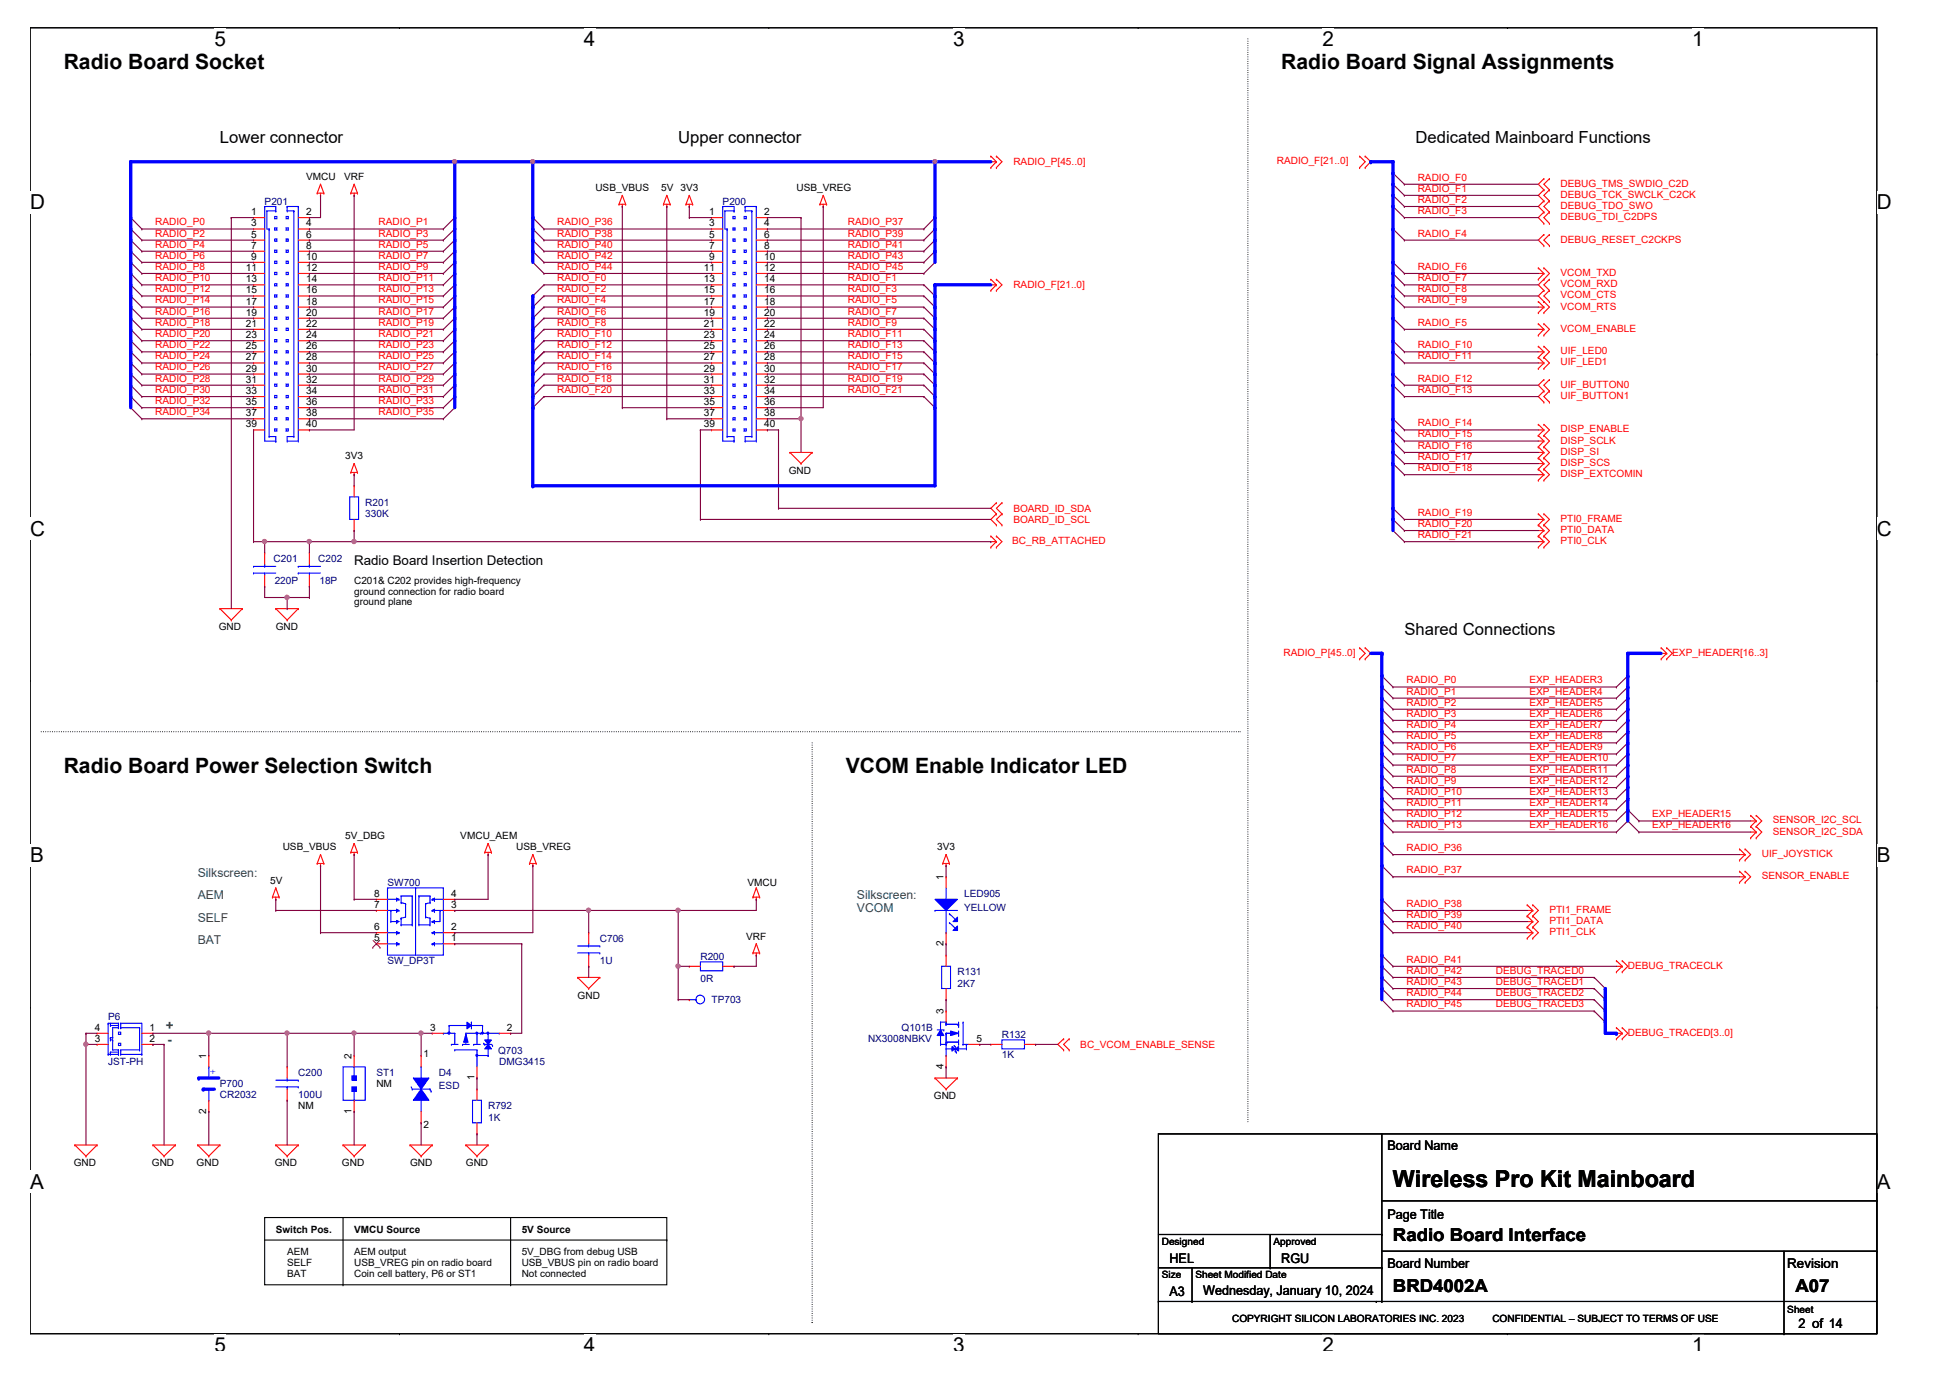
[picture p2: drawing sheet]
<svg xmlns="http://www.w3.org/2000/svg" width="297mm" height="210mm" viewBox="0 0 297 210" stroke-linecap="round" stroke-linejoin="round" font-family="sans-serif">
<defs><g id="words">
<text font-size="3.6" x="212.2" y="180.8">Wireless Pro Kit Mainboard</text>
<g font-size="3.2">
<text x="9.7" y="10.6">Radio Board Socket</text>
<text x="195.2" y="10.6">Radio Board Signal Assignments</text>
<text x="9.7" y="117.8">Radio Board Power Selection Switch</text>
<text x="128.8" y="117.8">VCOM Enable Indicator LED</text>
</g>
<g font-size="3.1">
<text x="32.7" y="7">5</text>
<text x="89" y="7">4</text>
<text x="145.2" y="7">3</text>
<text x="201.5" y="7">2</text>
<text x="257.7" y="7">1</text>
<text x="4.6" y="31.9">D</text>
<text x="285.9" y="31.9">D</text>
<text x="4.6" y="81.6">C</text>
<text x="285.9" y="81.6">C</text>
<text x="4.6" y="131.3">B</text>
<text x="285.9" y="131.3">B</text>
<text x="4.6" y="181.1">A</text>
<text x="285.9" y="181.1">A</text>
<text x="32.7" y="206">5</text>
<text x="89" y="206">4</text>
<text x="145.2" y="206">3</text>
<text x="201.5" y="206">2</text>
<text x="257.7" y="206">1</text>
</g>
<g font-size="2.7">
<text x="212.2" y="189">Radio Board Interface</text>
<text x="212.2" y="196.8">BRD4002A</text>
<text x="273.5" y="196.8">A07</text>
</g>
<g font-size="2.5">
<text x="33.5" y="21.8">Lower connector</text>
<text x="103.3" y="21.8">Upper connector</text>
<text x="215.6" y="21.8">Dedicated Mainboard Functions</text>
<text x="213.9" y="96.7">Shared Connections</text>
</g>
<g font-size="2">
<text x="53.9" y="86.1">Radio Board Insertion Detection</text>
<text x="211.3" y="175.1">Board Name</text>
<text x="211.3" y="185.7">Page Title</text>
<text x="178.2" y="197.4">A3</text>
<text x="178.2" y="192.3">HEL</text>
<text x="183.3" y="197.2">Wednesday, January 10, 2024</text>
<text x="195.2" y="192.3">RGU</text>
<text x="211.3" y="193.2">Board Number</text>
<text x="272.3" y="193.2">Revision</text>
<text x="274" y="202.4">2 of 14</text>
</g>
<g font-size="2" fill="#008040">
<text x="25.2" y="156.9">+</text>
<text x="25.5" y="159">-</text>
</g>
<g font-size="1.9" fill="#008040">
<text x="30.1" y="133.6">Silkscreen:</text>
<text x="30.1" y="136.9">AEM</text>
<text x="130.5" y="136.9">Silkscreen:</text>
<text x="30.1" y="140.4">SELF</text>
<text x="30.1" y="143.8">BAT</text>
<text x="130.5" y="138.9">VCOM</text>
</g>
<g font-size="1.5">
<text x="46.6" y="27.4">VMCU</text>
<text x="52.4" y="27.4">VRF</text>
<text x="90.7" y="29.1">USB_VBUS</text>
<text x="100.7" y="29.1">5V 3V3</text>
<text x="121.3" y="29.1">USB_VREG</text>
<text x="38.3" y="32.8">1</text>
<text x="38.3" y="34.5">3</text>
<text x="46.6" y="32.8">2</text>
<text x="46.6" y="34.5">4</text>
<text x="108" y="32.8">1</text>
<text x="108" y="34.5">3</text>
<text x="116.4" y="32.8">2</text>
<text x="116.4" y="34.5">4</text>
<text x="37.4" y="41.3">11</text>
<text x="38.3" y="36.2">5</text>
<text x="38.3" y="37.9">7</text>
<text x="38.3" y="39.6">9</text>
<text x="46.6" y="36.2">6</text>
<text x="46.6" y="37.9">8</text>
<text x="46.6" y="39.6">10</text>
<text x="46.6" y="41.3">12</text>
<text x="107.2" y="41.3">11</text>
<text x="108" y="36.2">5</text>
<text x="108" y="37.9">7</text>
<text x="108" y="39.6">9</text>
<text x="116.4" y="36.2">6</text>
<text x="116.4" y="37.9">8</text>
<text x="116.4" y="39.6">10</text>
<text x="116.4" y="41.3">12</text>
<text x="37.4" y="43">13</text>
<text x="37.4" y="44.7">15</text>
<text x="37.4" y="46.4">17</text>
<text x="46.6" y="43">14</text>
<text x="46.6" y="44.7">16</text>
<text x="46.6" y="46.4">18</text>
<text x="107.2" y="43">13</text>
<text x="107.2" y="44.7">15</text>
<text x="107.2" y="46.4">17</text>
<text x="116.4" y="43">14</text>
<text x="116.4" y="44.7">16</text>
<text x="116.4" y="46.4">18</text>
<text x="37.4" y="48.1">19</text>
<text x="37.4" y="49.8">21</text>
<text x="37.4" y="51.5">23</text>
<text x="37.4" y="53.2">25</text>
<text x="46.6" y="48.1">20</text>
<text x="46.6" y="49.8">22</text>
<text x="46.6" y="51.5">24</text>
<text x="46.6" y="53.2">26</text>
<text x="107.2" y="48.1">19</text>
<text x="107.2" y="49.8">21</text>
<text x="107.2" y="51.5">23</text>
<text x="107.2" y="53.2">25</text>
<text x="116.4" y="48.1">20</text>
<text x="116.4" y="49.8">22</text>
<text x="116.4" y="51.5">24</text>
<text x="116.4" y="53.2">26</text>
<text x="37.4" y="54.9">27</text>
<text x="37.4" y="56.6">29</text>
<text x="37.4" y="58.3">31</text>
<text x="46.6" y="54.9">28</text>
<text x="46.6" y="56.6">30</text>
<text x="46.6" y="58.3">32</text>
<text x="107.2" y="54.9">27</text>
<text x="107.2" y="56.6">29</text>
<text x="107.2" y="58.3">31</text>
<text x="116.4" y="54.9">28</text>
<text x="116.4" y="56.6">30</text>
<text x="116.4" y="58.3">32</text>
<text x="37.4" y="60">33</text>
<text x="37.4" y="61.7">35</text>
<text x="37.4" y="63.4">37</text>
<text x="37.4" y="65.1">39</text>
<text x="46.6" y="60">34</text>
<text x="46.6" y="61.7">36</text>
<text x="46.6" y="63.4">38</text>
<text x="46.6" y="65.1">40</text>
<text x="107.2" y="60">33</text>
<text x="107.2" y="61.7">35</text>
<text x="107.2" y="63.4">37</text>
<text x="107.2" y="65.1">39</text>
<text x="116.4" y="60">34</text>
<text x="116.4" y="61.7">36</text>
<text x="116.4" y="63.4">38</text>
<text x="116.4" y="65.1">40</text>
<text x="52.6" y="70">3V3</text>
<text x="120.2" y="72.2">GND</text>
<text x="53.9" y="89">C201&amp; C202 provides high-frequency</text>
<text x="53.9" y="90.6">ground connection for radio board</text>
<text x="53.9" y="92.2">ground plane</text>
<text x="33.3" y="96">GND</text>
<text x="42" y="96">GND</text>
<text x="43.1" y="129.5">USB_VBUS</text>
<text x="52.6" y="127.8">5V_DBG</text>
<text x="70.1" y="127.8">VMCU_AEM</text>
<text x="78.6" y="129.5">USB_VREG</text>
<text x="142.8" y="129.5">3V3</text>
<text x="41.2" y="134.6">5V</text>
<text x="57" y="136.6">8</text>
<text x="68.7" y="136.6">4</text>
<text x="113.8" y="135">VMCU</text>
<text x="143.7" y="134.1" transform="rotate(-90 143.7 134.1)">1</text>
<text x="57" y="143.4">5</text>
<text x="57" y="141.7">6</text>
<text x="57" y="138.3">7</text>
<text x="68.7" y="143.4">1</text>
<text x="68.7" y="141.7">2</text>
<text x="68.7" y="138.3">3</text>
<text x="113.7" y="143.1">VRF</text>
<text x="143.7" y="144.1" transform="rotate(-90 143.7 144.1)">2</text>
<text x="88" y="152.1">GND</text>
<text x="143.7" y="154.5" transform="rotate(-90 143.7 154.5)">3</text>
<text x="14.4" y="158.7">3</text>
<text x="14.4" y="157">4</text>
<text x="22.8" y="157">1</text>
<text x="22.8" y="158.7">2</text>
<text x="31.4" y="161.3" transform="rotate(-90 31.4 161.3)">1</text>
<text x="53.6" y="161.3" transform="rotate(-90 53.6 161.3)">2</text>
<text x="64.5" y="161">1</text>
<text x="65.5" y="157">3</text>
<text x="77.2" y="157">2</text>
<text x="148.7" y="158.7">5</text>
<text x="57.3" y="165.6">NM</text>
<text x="72.3" y="164.5" transform="rotate(-90 72.3 164.5)">1</text>
<text x="142.3" y="167.5">GND</text>
<text x="143.7" y="162.8" transform="rotate(-90 143.7 162.8)">4</text>
<text x="31.4" y="169.6" transform="rotate(-90 31.4 169.6)">2</text>
<text x="45.4" y="169">NM</text>
<text x="53.6" y="169.6" transform="rotate(-90 53.6 169.6)">1</text>
<text x="64.5" y="171.9">2</text>
<text x="11.2" y="177.7">GND</text>
<text x="23.1" y="177.7">GND</text>
<text x="29.9" y="177.7">GND</text>
<text x="41.8" y="177.7">GND</text>
<text x="52.1" y="177.7">GND</text>
<text x="62.5" y="177.7">GND</text>
<text x="71" y="177.7">GND</text>
<text x="42" y="187.7">Switch Pos.</text>
<text x="43.7" y="191.1">AEM</text>
<text x="53.9" y="187.7">VMCU Source</text>
<text x="53.9" y="191.1">AEM output</text>
<text x="79.5" y="187.7">5V Source</text>
<text x="79.5" y="191.1">5V_DBG from debug USB</text>
<text x="177" y="189.6">Designed</text>
<text x="194" y="189.6">Approved</text>
<text x="43.7" y="192.8">SELF</text>
<text x="43.7" y="194.5">BAT</text>
<text x="53.9" y="192.8">USB_VREG pin on radio board</text>
<text x="53.9" y="194.5">Coin cell battery, P6 or ST1</text>
<text x="79.5" y="192.8">USB_VBUS pin on radio board</text>
<text x="79.5" y="194.5">Not connected</text>
<text x="177" y="194.7">Size</text>
<text x="182.1" y="194.7">Sheet Modified Date</text>
<text x="187.7" y="201.3">COPYRIGHT SILICON LABORATORIES INC. 2023</text>
<text x="227.3" y="201.3">CONFIDENTIAL – SUBJECT TO TERMS OF USE</text>
<text x="272.3" y="200">Sheet</text>
</g>
<g font-size="1.5" fill="#f00">
<text x="154.4" y="25.2">RADIO_P[45..0]</text>
<text x="194.5" y="25">RADIO_F[21..0]</text>
<text x="216" y="27.5">RADIO_F0</text>
<text x="216" y="29.2">RADIO_F1</text>
<text x="237.7" y="28.4">DEBUG_TMS_SWDIO_C2D</text>
<text x="23.6" y="34.3">RADIO_P0</text>
<text x="57.7" y="34.3">RADIO_P1</text>
<text x="84.9" y="34.3">RADIO_P36</text>
<text x="129.2" y="34.3">RADIO_P37</text>
<text x="216" y="30.9">RADIO_F2</text>
<text x="216" y="32.6">RADIO_F3</text>
<text x="237.7" y="30.1">DEBUG_TCK_SWCLK_C2CK</text>
<text x="237.7" y="31.8">DEBUG_TDO_SWO</text>
<text x="237.7" y="33.5">DEBUG_TDI_C2DPS</text>
<text x="23.6" y="36">RADIO_P2</text>
<text x="23.6" y="37.7">RADIO_P4</text>
<text x="23.6" y="39.4">RADIO_P6</text>
<text x="23.6" y="41.1">RADIO_P8</text>
<text x="57.7" y="36">RADIO_P3</text>
<text x="57.7" y="37.7">RADIO_P5</text>
<text x="57.7" y="39.4">RADIO_P7</text>
<text x="57.7" y="41.1">RADIO_P9</text>
<text x="84.9" y="36">RADIO_P38</text>
<text x="84.9" y="37.7">RADIO_P40</text>
<text x="84.9" y="39.4">RADIO_P42</text>
<text x="84.9" y="41.1">RADIO_P44</text>
<text x="129.2" y="36">RADIO_P39</text>
<text x="129.2" y="37.7">RADIO_P41</text>
<text x="129.2" y="41.1">RADIO_P45</text>
<text x="129.2" y="39.4">RADIO_P43</text>
<text x="216" y="36">RADIO_F4</text>
<text x="216" y="41.1">RADIO_F6</text>
<text x="237.7" y="37">DEBUG_RESET_C2CKPS</text>
<text x="23.6" y="42.8">RADIO_P10</text>
<text x="23.6" y="44.5">RADIO_P12</text>
<text x="23.6" y="46.2">RADIO_P14</text>
<text x="23.6" y="47.9">RADIO_P16</text>
<text x="57.7" y="42.8">RADIO_P11</text>
<text x="57.7" y="44.5">RADIO_P13</text>
<text x="57.7" y="46.2">RADIO_P15</text>
<text x="57.7" y="47.9">RADIO_P17</text>
<text x="84.9" y="42.8">RADIO_F0</text>
<text x="84.9" y="44.5">RADIO_F2</text>
<text x="84.9" y="46.2">RADIO_F4</text>
<text x="84.9" y="47.9">RADIO_F6</text>
<text x="129.2" y="42.8">RADIO_F1</text>
<text x="129.2" y="44.5">RADIO_F3</text>
<text x="129.2" y="46.2">RADIO_F5</text>
<text x="129.2" y="47.9">RADIO_F7</text>
<text x="154.4" y="43.9">RADIO_F[21..0]</text>
<text x="216" y="42.8">RADIO_F7</text>
<text x="216" y="44.5">RADIO_F8</text>
<text x="216" y="46.2">RADIO_F9</text>
<text x="237.7" y="42">VCOM_TXD</text>
<text x="237.7" y="47.2">VCOM_RTS</text>
<text x="237.7" y="43.7">VCOM_RXD</text>
<text x="237.7" y="45.5">VCOM_CTS</text>
<text x="23.6" y="49.6">RADIO_P18</text>
<text x="23.6" y="51.3">RADIO_P20</text>
<text x="23.6" y="53">RADIO_P22</text>
<text x="57.7" y="49.6">RADIO_P19</text>
<text x="57.7" y="51.3">RADIO_P21</text>
<text x="57.7" y="53">RADIO_P23</text>
<text x="84.9" y="53">RADIO_F12</text>
<text x="84.9" y="49.6">RADIO_F8</text>
<text x="84.9" y="51.3">RADIO_F10</text>
<text x="129.2" y="53">RADIO_F13</text>
<text x="129.2" y="49.6">RADIO_F9</text>
<text x="129.2" y="51.3">RADIO_F11</text>
<text x="216" y="53">RADIO_F10</text>
<text x="216" y="49.6">RADIO_F5</text>
<text x="237.7" y="50.5">VCOM_ENABLE</text>
<text x="237.7" y="54">UIF_LED0</text>
<text x="23.6" y="54.7">RADIO_P24</text>
<text x="23.6" y="56.4">RADIO_P26</text>
<text x="23.6" y="58.1">RADIO_P28</text>
<text x="23.6" y="59.9">RADIO_P30</text>
<text x="57.7" y="54.7">RADIO_P25</text>
<text x="57.7" y="56.4">RADIO_P27</text>
<text x="57.7" y="58.1">RADIO_P29</text>
<text x="57.7" y="59.9">RADIO_P31</text>
<text x="84.9" y="54.7">RADIO_F14</text>
<text x="84.9" y="56.4">RADIO_F16</text>
<text x="84.9" y="58.1">RADIO_F18</text>
<text x="84.9" y="59.9">RADIO_F20</text>
<text x="129.2" y="54.7">RADIO_F15</text>
<text x="129.2" y="56.4">RADIO_F17</text>
<text x="129.2" y="58.1">RADIO_F19</text>
<text x="129.2" y="59.9">RADIO_F21</text>
<text x="216" y="54.7">RADIO_F11</text>
<text x="216" y="58.1">RADIO_F12</text>
<text x="216" y="59.9">RADIO_F13</text>
<text x="237.7" y="59.1">UIF_BUTTON0</text>
<text x="237.7" y="55.7">UIF_LED1</text>
<text x="23.6" y="61.6">RADIO_P32</text>
<text x="23.6" y="63.2">RADIO_P34</text>
<text x="57.7" y="61.6">RADIO_P33</text>
<text x="57.7" y="63.2">RADIO_P35</text>
<text x="216" y="64.9">RADIO_F14</text>
<text x="237.7" y="60.7">UIF_BUTTON1</text>
<text x="237.7" y="65.9">DISP_ENABLE</text>
<text x="216" y="66.6">RADIO_F15</text>
<text x="216" y="68.4">RADIO_F16</text>
<text x="216" y="70.1">RADIO_F17</text>
<text x="216" y="71.8">RADIO_F18</text>
<text x="237.7" y="67.6">DISP_SCLK</text>
<text x="237.7" y="69.3">DISP_SI</text>
<text x="237.7" y="71">DISP_SCS</text>
<text x="154.4" y="78">BOARD_ID_SDA</text>
<text x="237.7" y="72.7">DISP_EXTCOMIN</text>
<text x="154.2" y="82.9">BC_RB_ATTACHED</text>
<text x="154.4" y="79.7">BOARD_ID_SCL</text>
<text x="216" y="82">RADIO_F21</text>
<text x="216" y="78.6">RADIO_F19</text>
<text x="216" y="80.3">RADIO_F20</text>
<text x="237.7" y="79.5">PTI0_FRAME</text>
<text x="237.7" y="81.2">PTI0_DATA</text>
<text x="237.7" y="82.9">PTI0_CLK</text>
<text x="195.5" y="99.9">RADIO_P[45..0]</text>
<text x="254.7" y="99.9">EXP_HEADER[16..3]</text>
<text x="214.3" y="104.1">RADIO_P0</text>
<text x="214.3" y="105.8">RADIO_P1</text>
<text x="214.3" y="107.5">RADIO_P2</text>
<text x="233" y="104.1">EXP_HEADER3</text>
<text x="233" y="105.8">EXP_HEADER4</text>
<text x="233" y="107.5">EXP_HEADER5</text>
<text x="214.3" y="109.2">RADIO_P3</text>
<text x="214.3" y="110.9">RADIO_P4</text>
<text x="214.3" y="112.6">RADIO_P5</text>
<text x="233" y="109.2">EXP_HEADER6</text>
<text x="233" y="110.9">EXP_HEADER7</text>
<text x="233" y="112.6">EXP_HEADER8</text>
<text x="214.3" y="116">RADIO_P7</text>
<text x="214.3" y="117.7">RADIO_P8</text>
<text x="214.3" y="119.4">RADIO_P9</text>
<text x="214.3" y="114.3">RADIO_P6</text>
<text x="233" y="114.3">EXP_HEADER9</text>
<text x="233" y="116">EXP_HEADER10</text>
<text x="233" y="117.7">EXP_HEADER11</text>
<text x="233" y="119.4">EXP_HEADER12</text>
<text x="214.3" y="121.1">RADIO_P10</text>
<text x="214.3" y="122.8">RADIO_P11</text>
<text x="214.3" y="124.5">RADIO_P12</text>
<text x="233" y="121.1">EXP_HEADER13</text>
<text x="233" y="122.8">EXP_HEADER14</text>
<text x="233" y="124.5">EXP_HEADER15</text>
<text x="251.7" y="124.5">EXP_HEADER15</text>
<text x="270.1" y="125.4">SENSOR_I2C_SCL</text>
<text x="214.3" y="126.2">RADIO_P13</text>
<text x="214.3" y="129.6">RADIO_P36</text>
<text x="233" y="126.2">EXP_HEADER16</text>
<text x="251.7" y="126.2">EXP_HEADER16</text>
<text x="268.4" y="130.6">UIF_JOYSTICK</text>
<text x="270.1" y="127.1">SENSOR_I2C_SDA</text>
<text x="214.3" y="133">RADIO_P37</text>
<text x="268.4" y="133.9">SENSOR_ENABLE</text>
<text x="214.3" y="138.1">RADIO_P38</text>
<text x="214.3" y="139.8">RADIO_P39</text>
<text x="214.3" y="141.5">RADIO_P40</text>
<text x="236" y="139.1">PTI1_FRAME</text>
<text x="236" y="140.8">PTI1_DATA</text>
<text x="236" y="142.5">PTI1_CLK</text>
<text x="214.3" y="148.3">RADIO_P42</text>
<text x="214.3" y="146.6">RADIO_P41</text>
<text x="227.9" y="148.3">DEBUG_TRACED0</text>
<text x="248" y="147.6">DEBUG_TRACECLK</text>
<text x="214.3" y="150">RADIO_P43</text>
<text x="214.3" y="151.7">RADIO_P44</text>
<text x="214.3" y="153.5">RADIO_P45</text>
<text x="227.9" y="150">DEBUG_TRACED1</text>
<text x="227.9" y="151.7">DEBUG_TRACED2</text>
<text x="227.9" y="153.5">DEBUG_TRACED3</text>
<text x="164.6" y="159.6">BC_VCOM_ENABLE_SENSE</text>
<text x="248" y="157.8">DEBUG_TRACED[3..0]</text>
</g>
<g font-size="1.5" fill="#000080">
<text x="40.3" y="31.2">P201</text>
<text x="110.1" y="31.2">P200</text>
<text x="55.6" y="77.1">R201</text>
<text x="55.6" y="78.8">330K</text>
<text x="41.7" y="85.6">C201</text>
<text x="41.8" y="89">220P</text>
<text x="48.5" y="85.6">C202</text>
<text x="48.7" y="89">18P</text>
<text x="59" y="135">SW700</text>
<text x="146.9" y="136.7">LED905</text>
<text x="91.4" y="143.5">C706</text>
<text x="146.9" y="138.7">YELLOW</text>
<text x="59" y="146.9">SW_DP3T</text>
<text x="91.4" y="146.9">1U</text>
<text x="106.7" y="146.2">R200</text>
<text x="106.7" y="149.6">0R</text>
<text x="145.9" y="148.6">R131</text>
<text x="16.5" y="155.4">P6</text>
<text x="108.4" y="152.8">TP703</text>
<text x="145.9" y="150.3">2K7</text>
<text x="75.9" y="160.5">Q703</text>
<text x="132.2" y="158.8">NX3008NBKV</text>
<text x="137.3" y="157.1">Q101B</text>
<text x="152.6" y="158.1">R132</text>
<text x="152.6" y="161.2">1K</text>
<text x="16.5" y="162.2">JST-PH</text>
<text x="33.5" y="165.6">P700</text>
<text x="33.5" y="167.3">CR2032</text>
<text x="45.4" y="163.9">C200</text>
<text x="45.4" y="167.3">100U</text>
<text x="57.3" y="163.9">ST1</text>
<text x="66.9" y="163.9">D4</text>
<text x="66.9" y="165.9">ESD</text>
<text x="76" y="162.2">DMG3415</text>
<text x="74.4" y="169">R792</text>
<text x="74.4" y="170.7">1K</text>
</g>
<text font-size="1.5" fill="#00f" x="32" y="162.9" transform="rotate(90 32 162.9)">+</text>
</g></defs>
<path d="M4.6 4.2h281.3v199h-281.3z" fill="none" stroke="#000" stroke-width=".17"/>
<g fill="#fff">
<path d="M32.7 4.2h1.7v3.5h-1.7z"/>
<path d="M32.7 203.2h1.7v2.5h-1.7z"/>
</g>
<path d="M60.8 4.2h.1M60.8 203.2h.1" fill="none" stroke="#000" stroke-width=".17"/>
<g fill="#fff">
<path d="M89 4.2h1.7v3.5h-1.7z"/>
<path d="M89 203.2h1.7v2.5h-1.7z"/>
</g>
<path d="M117.1 4.2h.1M117.1 203.2h.1" fill="none" stroke="#000" stroke-width=".17"/>
<g fill="#fff">
<path d="M145.2 4.2h1.8v3.5h-1.8z"/>
<path d="M145.2 203.2h1.8v2.5h-1.8z"/>
</g>
<path d="M173.4 4.2h.1M173.4 203.2h.1" fill="none" stroke="#000" stroke-width=".17"/>
<g fill="#fff">
<path d="M201.5 4.2h1.7v3.5h-1.7z"/>
<path d="M201.5 203.2h1.7v2.5h-1.7z"/>
</g>
<path d="M229.6 4.2h.1M229.6 203.2h.1" fill="none" stroke="#000" stroke-width=".17"/>
<g fill="#fff">
<path d="M257.7 4.2h1.8v3.5h-1.8z"/>
<path d="M257.7 203.2h1.8v2.5h-1.8z"/>
<path d="M4.6 29.1h2.2v3.5h-2.2z"/>
<path d="M285.9 29.1h2.2v3.5h-2.2z"/>
<path d="M4.6 78.8h2.2v3.5h-2.2z"/>
<path d="M285.9 78.8h2.2v3.5h-2.2z"/>
</g>
<path d="M4.6 53.9h.1M285.9 53.9h.1" fill="none" stroke="#000" stroke-width=".17"/>
<g fill="#fff">
<path d="M4.6 128.5h2.1v3.5h-2.1z"/>
<path d="M285.9 128.5h2.1v3.5h-2.1z"/>
</g>
<path d="M4.6 103.7h.1M285.9 103.7h.1" fill="none" stroke="#000" stroke-width=".17"/>
<path d="M4.6 103.7h.1M285.9 103.7h.1" fill="none" stroke="#000" stroke-width=".15"/>
<g fill="#fff">
<path d="M4.6 178.3h2.1v3.4h-2.1z"/>
<path d="M285.9 178.3h2.1v3.4h-2.1z"/>
</g>
<g fill="none" stroke="#000" stroke-width=".17">
<path d="M4.6 153.4h.1M285.9 153.4h.1M176.5 172.7h109.4v30.5h-109.4zM210.5 172.7v25.5M40.3 185.5h61.3v10.2h-61.3zM40.3 188.9h61.3M52.3 195.7h.1M52.3 185.5v10.2M77.8 195.7h.1M77.8 185.5v10.2M101.6 188.9h.1M176.5 198.2h.1"/>
<path d="M176.5 198.2h109.4M176.5 193.1h34M176.5 188h34M181.6 198.2h.1M181.6 193.1v5.1M193.5 193.1h.1M193.5 188v5.1M209.6 198.2h.1M210.5 198.2h.1M210.5 193.1h.1M210.5 188h.1M210.5 182.9h75.4"/>
<path d="M210.5 190.6h75.4M271.8 190.6v12.6M285.9 182.9h.1M285.9 190.6h.1M271.8 203.2h.1"/>
</g>
<path d="M190.1 5.9v165M6.3 111.5h182.6M123.7 113.2v88.3M188.9 111.5h.1M190.1 170.9h.1M123.7 201.5h.1" fill="none" stroke="#000" stroke-width=".17" stroke-dasharray="0 .3"/>
<g fill="none" stroke="#f00" stroke-width=".17">
<path d="M48.3 29.4h.1M48.3 29.4h1M48.8 29.8h.1M48.8 28.1h.1M48.8 29.4v.4M48.8 28.1l-.5 1.3M48.8 28.1l.5 1.3M49.3 29.4h.1M53.4 29.4h.1M53.4 29.4h1.1M53.9 29.8h.1M53.9 28.1h.1"/>
<path d="M53.9 29.4v.4M53.9 28.1l-.5 1.3M53.9 28.1l.6 1.3M54.5 29.4h.1M94.3 31.1h.1M94.3 31.1h1M94.8 31.5h.1M94.8 29.8h.1M94.8 31.1v.4M94.8 29.8l-.5 1.3M94.8 29.8l.5 1.3M95.3 31.1h.1"/>
<path d="M101.1 31.1h.1M101.1 31.1h1M101.6 31.5h.1M101.6 29.8h.1M101.6 31.1v.4M101.6 29.8l-.5 1.3M101.6 29.8l.5 1.3M102.1 31.1h.1M104.5 31.1h.1M104.5 31.1h1M105 31.5h.1M105 29.8h.1"/>
<path d="M105 31.1v.4M105 29.8l-.5 1.3M105 29.8l.5 1.3M105.5 31.1h.1M108.4 33.1h.1M108.4 34.9h.1M108.4 36.6h.1M108.4 38.3h.1M108.4 40h.1M108.4 33.1h1.7M108.4 34.9h1.7M108.4 36.6h1.7"/>
<path d="M108.4 38.3h1.7M108.4 40h1.7M115.2 33.1h1.7M115.2 34.9h1.7M115.2 36.6h1.7M115.2 38.3h1.7M115.2 40h1.7M116.9 33.1h.1M116.9 34.9h.1M116.9 36.6h.1M116.9 38.3h.1M116.9 40h.1"/>
<path d="M124.9 31.1h.1M124.9 31.1h1M125.4 31.5h.1M125.4 29.8h.1M125.4 31.1v.4M125.4 29.8l-.5 1.3M125.4 29.8l.5 1.3M125.9 31.1h.1M150.9 23.8h.1M150.9 25.5h.1M150.9 23.8l.9 .8M150.9 24.6h.9"/>
<path d="M151.8 23.8h.1M151.8 25.5h.1M151.8 24.6h.1M151.8 23.8l.8 .8-.8 .9M151.8 24.6l-.9 .9M207.1 23.8h.1M207.1 25.5h.1M207.1 23.8l.9 .8-.9 .9M208 23.8h.1M208 25.5h.1M208 23.8l.8 .8-.8 .9M235.2 28.9h.1"/>
<path d="M235.2 27.2h.1M235.2 30.6h.1M235.2 32.3h.1M235.2 34h.1M235.2 37.4h.1M235.2 35.7h.1M235.2 27.2l-.9 .9 .9 .8M235.2 28.9l-.9 .9 .9 .8M235.2 30.6l-.9 .9 .9 .8M235.2 32.3l-.9 .8 .9 .9M235.2 35.7l-.9 .9 .9 .8M236 28.9h.1"/>
<path d="M236 27.2h.1M236 30.6h.1M236 32.3h.1M236 34h.1M236 37.4h.1M236 35.7h.1M236 27.2l-.8 .9 .8 .8M236 28.9l-.8 .9 .8 .8M236 30.6l-.8 .9 .8 .8M236 32.3l-.8 .8 .8 .9M236 35.7l-.8 .9 .8 .8M108.4 41.7h.1"/>
<path d="M108.4 43.4h.1M108.4 45.1h.1M108.4 46.8h.1M108.4 48.5h.1M108.4 50.2h.1M108.4 51.9h.1M108.4 53.6h.1M108.4 55.3h.1M108.4 57h.1M108.4 58.7h.1M108.4 41.7h1.7M108.4 46.8h1.7"/>
<path d="M108.4 50.2h1.7M108.4 53.6h1.7M108.4 55.3h1.7M108.4 43.4h1.7M108.4 45.1h1.7M108.4 48.5h1.7M108.4 51.9h1.7M108.4 57h1.7M108.4 58.7h1.7M115.2 41.7h1.7M115.2 46.8h1.7M115.2 50.2h1.7"/>
<path d="M115.2 53.6h1.7M115.2 55.3h1.7M115.2 43.4h1.7M115.2 45.1h1.7M115.2 48.5h1.7M115.2 51.9h1.7M115.2 57h1.7M115.2 58.7h1.7M116.9 41.7h.1M116.9 43.4h.1M116.9 45.1h.1M116.9 46.8h.1"/>
<path d="M116.9 48.5h.1M116.9 50.2h.1M116.9 51.9h.1M116.9 53.6h.1M116.9 55.3h.1M116.9 57h.1M116.9 58.7h.1M150.9 42.5h.1M150.9 44.2h.1M150.9 42.5l.9 .9M150.9 43.4h.9M151.8 42.5h.1"/>
<path d="M151.8 44.2h.1M151.8 43.4h.1M151.8 42.5l.8 .9-.8 .8M151.8 43.4l-.9 .8M234.3 40.8h.1M234.3 42.5h.1M234.3 45.9h.1M234.3 47.6h.1M234.3 49.3h.1M234.3 51.1h.1M234.3 52.7h.1M234.3 54.4h.1"/>
<path d="M234.3 56.1h.1M234.3 40.8l.9 .9M234.3 41.7h.9M234.3 45.9l.9 .9M234.3 46.8h.9M234.3 49.3l.9 .9M234.3 50.2h.9M234.3 52.7l.9 .9M234.3 53.6h.9M234.3 54.4l.9 .9M234.3 55.3h.9M235.2 40.8h.1"/>
<path d="M235.2 42.5h.1M235.2 41.7h.1M235.2 45.9h.1M235.2 47.6h.1M235.2 46.8h.1M235.2 44.2h.1M235.2 49.3h.1M235.2 51.1h.1M235.2 50.2h.1M235.2 59.6h.1M235.2 57.8h.1M235.2 52.7h.1"/>
<path d="M235.2 54.4h.1M235.2 53.6h.1M235.2 56.1h.1M235.2 55.3h.1M235.2 40.8l.8 .9-.8 .8M235.2 41.7l-.9 .8M235.2 44.2l-.9 .9 1.7 1.7-.8 .8M235.2 46.8l-.9 .8M235.2 42.5l-.9 .9 .9 .8M235.2 49.3l.8 .9-.8 .9M235.2 50.2l-.9 .9M235.2 59.6l-.9 .8 .9 .9"/>
<path d="M235.2 57.8l-.9 .9 .9 .9M235.2 52.7l.8 .9-.8 .8M235.2 53.6l-.9 .8M235.2 54.4l.8 .9-.8 .8M235.2 55.3l-.9 .8M236 44.2h.1M236 42.5h.1M236 45.9h.1M236 59.6h.1M236 57.8h.1M236 42.5l-.8 .9 .8 .8M236 44.2l-.8 .9 .8 .8"/>
<path d="M236 59.6l-.8 .8 .8 .9M236 57.8l-.8 .9 .8 .9M53.4 72h.1M53.4 72h1.1M53.9 72.3h.1M53.9 70.6h.1M53.9 72v.3M53.9 70.6l.6 1.4M53.9 70.6l-.5 1.4M54.5 72h.1M108.4 60.4h.1M108.4 62.1h.1"/>
<path d="M108.4 63.8h.1M108.4 65.5h.1M108.4 65.5h1.7M108.4 60.4h1.7M108.4 62.1h1.7M108.4 63.8h1.7M115.2 65.5h1.7M115.2 60.4h1.7M115.2 62.1h1.7M115.2 63.8h1.7M116.9 60.4h.1M116.9 62.1h.1"/>
<path d="M116.9 63.8h.1M116.9 65.5h.1M120.3 68.9h.1M120.3 68.9h3.4M120.3 68.9l1.7 1.7M122 70.6h.1M123.7 68.9h.1M123.7 68.9l-1.7 1.7M151.8 78.3h.1M151.8 80h.1M151.8 76.6h.1M151.8 78.3l-.9 .8 .9 .9"/>
<path d="M151.8 76.6l-.9 .8 .9 .9M152.6 78.3h.1M152.6 80h.1M152.6 76.6h.1M152.6 78.3l-.8 .8 .8 .9M152.6 76.6l-.8 .8 .8 .9M234.3 78.3h.1M234.3 80h.1M234.3 64.6h.1M234.3 66.3h.1M234.3 68.1h.1M234.3 69.8h.1"/>
<path d="M234.3 71.5h.1M234.3 73.2h.1M234.3 68.9h.9M234.3 78.3l.9 .8M234.3 79.1h.9M234.3 80l.9 .8M234.3 64.6l.9 .9M234.3 65.5h.9M234.3 66.3l.9 .9M234.3 67.2h.9M234.3 68.1l.9 .8M234.3 69.8l.9 .8"/>
<path d="M234.3 70.6h.9M234.3 71.5l.9 .8M234.3 72.3h.9M235.2 78.3h.1M235.2 80h.1M235.2 79.1h.1M235.2 61.3h.1M235.2 64.6h.1M235.2 66.3h.1M235.2 65.5h.1M235.2 68.1h.1M235.2 67.2h.1"/>
<path d="M235.2 69.8h.1M235.2 68.9h.1M235.2 71.5h.1M235.2 70.6h.1M235.2 73.2h.1M235.2 72.3h.1M235.2 78.3l.8 .8-.8 .9M235.2 79.1l-.9 .9M235.2 80l.8 .8-.8 .9M235.2 72.3l-.9 .9M235.2 64.6l.8 .9-.8 .8M235.2 65.5l-.9 .8"/>
<path d="M235.2 66.3l.8 .9-.8 .9M235.2 67.2l-.9 .9M235.2 68.1l.8 .8-.8 .9M235.2 68.9l-.9 .9M235.2 69.8l.8 .8-.8 .9M235.2 70.6l-.9 .9M235.2 71.5l.8 .8-.8 .9M236 61.3h.1M33.5 92.7h.1M33.5 92.7h3.4M33.5 92.7l1.7 1.7M35.2 94.4h.1"/>
<path d="M36.9 92.7h.1M36.9 92.7l-1.7 1.7M40.3 84.2h.1M40.3 89.3h.1M40.3 84.2v1.7M40.3 87.6v1.7M42 92.7h.1M42 92.7h3.4M42 92.7l1.7 1.7M43.7 94.4h.1M45.4 92.7h.1M45.4 92.7l-1.7 1.7"/>
<path d="M47.1 84.2h.1M47.1 89.3h.1M47.1 84.2v1.7M47.1 87.6v1.7M150.9 81.7h.1M150.9 83.4h.1M150.9 82.5h.9M150.9 81.7l.9 .8M151.8 81.7h.1M151.8 83.4h.1M151.8 82.5h.1M151.8 81.7l.8 .8-.8 .9"/>
<path d="M151.8 82.5l-.9 .9M207.1 98.7h.1M207.1 98.7l.9 .8-.9 .9M208 98.7h.1M208 98.7l.8 .8-.8 .9M234.3 81.7h.1M234.3 83.4h.1M234.3 80.8h.9M234.3 81.7l.9 .8M234.3 82.5h.9M235.2 81.7h.1M235.2 80.8h.1"/>
<path d="M235.2 83.4h.1M235.2 82.5h.1M235.2 80.8l-.9 .9M235.2 81.7l.8 .8-.8 .9M235.2 82.5l-.9 .9M253 98.7h.1M253 98.7l.9 .8M253 99.5h.9M253.9 98.7h.1M253.9 99.5h.1M253.9 98.7l.8 .8-.8 .9M253.9 99.5l-.9 .9"/>
<path d="M207.1 100.4h.1M208 100.4h.1M253 100.4h.1M253.9 100.4h.1M41.5 136.7h.1M41.5 136.7h1M42 137h.1M42 135.3h.1M42 136.7v.3M42 135.3l-.5 1.4M42 135.3l.5 1.4M42.5 136.7h.1"/>
<path d="M48.3 131.5h.1M48.3 131.5h1M48.8 131.9h.1M48.8 130.2h.1M48.8 131.5v.4M48.8 130.2l-.5 1.3M48.8 130.2l.5 1.3M49.3 131.5h.1M53.4 129.8h.1M53.4 129.8h1.1M53.9 130.2h.1M53.9 128.5h.1"/>
<path d="M53.9 129.8v.4M53.9 128.5l-.5 1.3M53.9 128.5l.6 1.3M54.5 129.8h.1M73.8 129.8h.1M73.8 129.8h1.1M74.4 130.2h.1M74.4 128.5h.1M74.4 129.8v.4M74.4 128.5l-.6 1.3M74.4 128.5l.5 1.3M74.9 129.8h.1"/>
<path d="M80.7 131.5h.1M80.7 131.5h1M81.2 131.9h.1M81.2 130.2h.1M81.2 131.5v.4M81.2 130.2l-.5 1.3M81.2 130.2l.5 1.3M81.7 131.5h.1M114.7 136.7h.1M114.7 136.7h1M115.2 137h.1M115.2 135.3h.1"/>
<path d="M115.2 136.7v.3M115.2 135.3l-.5 1.4M115.2 135.3l.5 1.4M115.7 136.7h.1M143.6 131.5h.1M143.6 131.5h1M144.1 131.9h.1M144.1 130.2h.1M144.1 131.5v.4M144.1 130.2l-.5 1.3M144.1 130.2l.5 1.3M144.6 131.5h.1"/>
<path d="M232.6 137.8h.1M232.6 139.5h.1M232.6 137.8l.9 .9M232.6 138.7h.9M232.6 139.5l.9 .9M233.5 137.8h.1M233.5 139.5h.1M233.5 138.7h.1M233.5 137.8l.8 .9-.8 .8M233.5 138.7l-.9 .8M233.5 139.5l.8 .9-.8 .8M265 129.3h.1"/>
<path d="M265 131h.1M265 132.7h.1M265 134.4h.1M265 129.3l.8 .9M265 130.2h.8M265 132.7l.8 .9M265 133.6h.8M265.8 129.3h.1M265.8 131h.1M265.8 130.2h.1M265.8 132.7h.1M265.8 134.4h.1"/>
<path d="M265.8 133.6h.1M265.8 129.3l.9 .9-.9 .8M265.8 130.2l-.8 .8M265.8 132.7l.9 .9-.9 .8M265.8 133.6l-.8 .8M266.7 124.2h.1M266.7 125.9h.1M266.7 127.6h.1M266.7 124.2l.8 .9M266.7 125.1h.8M266.7 125.9l.8 .8M266.7 126.7h.8"/>
<path d="M267.5 124.2h.1M267.5 125.9h.1M267.5 125.1h.1M267.5 127.6h.1M267.5 126.7h.1M267.5 124.2l.9 .9-.9 .8M267.5 125.1l-.8 .8M267.5 125.9l.9 .8-.9 .9M267.5 126.7l-.8 .9M88 148.9h.1M88 148.9h3.4M88 148.9l1.7 1.7"/>
<path d="M89.7 150.6h.1M91.4 148.9h.1M91.4 148.9l-1.7 1.7M105 147.2h.1M105 152.3h.1M105 147.2h1.7M110.1 147.2h1.7M111.8 147.2h.1M114.7 145.2h.1M114.7 145.2h1M115.2 145.5h.1M115.2 143.8h.1"/>
<path d="M115.2 145.2v.3M115.2 143.8l-.5 1.4M115.2 143.8l.5 1.4M115.7 145.2h.1M150.9 159.1h.1M150.9 159.1h1.7M156.1 159.1h1.6M157.7 159.1h.1M162 159.9h.1M162 158.2h.1M162 158.2l-.9 .9 .9 .8M162.9 159.9h.1"/>
<path d="M162.9 158.2h.1M162.9 158.2l-.9 .9 .9 .8M232.6 141.2h.1M232.6 142.9h.1M232.6 140.4h.9M232.6 141.2l.9 .9M232.6 142.1h.9M233.5 141.2h.1M233.5 140.4h.1M233.5 142.9h.1M233.5 142.1h.1M233.5 140.4l-.9 .8"/>
<path d="M233.5 141.2l.8 .9-.8 .8M233.5 142.1l-.9 .8M246.2 146.3h.1M246.2 148h.1M246.2 156.5h.1M246.2 158.2h.1M246.2 146.3l.9 .9M246.2 147.2h.9M246.2 156.5l.9 .9M246.2 157.4h.9M247.1 146.3h.1M247.1 148h.1"/>
<path d="M247.1 147.2h.1M247.1 156.5h.1M247.1 158.2h.1M247.1 157.4h.1M247.1 146.3l.9 .9-.9 .8M247.1 147.2l-.9 .8M247.1 156.5l.9 .9-.9 .8M247.1 157.4l-.9 .8M11.4 174.4h.1M11.4 174.4h3.4M11.4 174.4l1.7 1.7M13.1 176.1h.1"/>
<path d="M14.8 174.4h.1M14.8 174.4l-1.7 1.7M23.3 174.4h.1M23.3 174.4h3.4M23.3 174.4l1.7 1.7M25 176.1h.1M26.7 174.4h.1M26.7 174.4l-1.7 1.7M30.1 174.4h.1M30.1 174.4h3.4M30.1 174.4l1.7 1.7M31.8 176.1h.1"/>
<path d="M33.5 174.4h.1M33.5 174.4l-1.7 1.7M42 174.4h.1M42 174.4h3.4M42 174.4l1.7 1.7M43.7 176.1h.1M43.7 162.5h.1M43.7 167.6h.1M43.7 162.5v1.7M43.7 165.9v1.7M45.4 174.4h.1M45.4 174.4l-1.7 1.7"/>
<path d="M52.3 174.4h.1M52.3 174.4h3.3M52.3 174.4l1.6 1.7M53.9 176.1h.1M55.6 174.4h.1M55.6 174.4l-1.7 1.7M62.5 174.4h.1M62.5 174.4h3.3M62.5 174.4l1.6 1.7M64.1 176.1h.1M65.8 174.4h.1M65.8 174.4l-1.7 1.7"/>
<path d="M71 174.4h.1M71 174.4h3.4M71 174.4l1.7 1.7M72.7 176.1h.1M74.4 174.4h.1M74.4 174.4l-1.7 1.7M142.4 164.2h.1M142.4 164.2h3.5M142.4 164.2l1.7 1.7M144.1 165.9h.1M145.9 164.2h.1M145.9 164.2l-1.8 1.7"/>
</g>
<g fill="none" stroke="#800040" stroke-width=".17">
<path d="M19.9 33.1h.1M19.9 34.9h.1M19.9 36.6h.1M19.9 38.3h.1M19.9 40h.1M19.9 33.1l1.7 1.8M19.9 34.9l1.7 1.7M19.9 36.6l1.7 1.7M19.9 38.3l1.7 1.7M19.9 40l1.7 1.7M67.5 34.9h.1M67.5 36.6h.1"/>
<path d="M67.5 38.3h.1M67.5 40h.1M69.3 33.1l-1.8 1.8M69.3 34.9l-1.8 1.7M69.3 36.6l-1.8 1.7M69.3 38.3l-1.8 1.7M69.3 40l-1.8 1.7M81.2 33.1h.1M81.2 34.9h.1M81.2 36.6h.1M81.2 38.3h.1M81.2 40h.1"/>
<path d="M81.2 33.1l1.7 1.8M81.2 34.9l1.7 1.7M81.2 36.6l1.7 1.7M81.2 38.3l1.7 1.7M81.2 40l1.7 1.7M140.7 34.9h.1M140.7 36.6h.1M140.7 38.3h.1M140.7 40h.1M142.4 33.1l-1.7 1.8M142.4 34.9l-1.7 1.7M142.4 36.6l-1.7 1.7"/>
<path d="M142.4 38.3l-1.7 1.7M142.4 40l-1.7 1.7M212.2 26.4h.1M212.2 28.1h.1M212.2 29.8h.1M212.2 31.5h.1M212.2 34.9h.1M212.2 40h.1M212.2 26.4l1.7 1.7M212.2 28.1l1.7 1.7M212.2 29.8l1.7 1.7M212.2 31.5l1.7 1.6"/>
<path d="M212.2 34.9l1.7 1.7M212.2 40l1.7 1.7M19.9 41.7h.1M19.9 43.4h.1M19.9 45.1h.1M19.9 46.8h.1M19.9 48.5h.1M19.9 50.2h.1M19.9 51.9h.1M19.9 57h.1M19.9 58.7h.1M19.9 53.6h.1"/>
<path d="M19.9 55.3h.1M19.9 41.7l1.7 1.7M19.9 43.4l1.7 1.7M19.9 45.1l1.7 1.7M19.9 46.8l1.7 1.7M19.9 48.5l1.7 1.7M19.9 50.2l1.7 1.7M19.9 51.9l1.7 1.7M19.9 57l1.7 1.7M19.9 58.7l1.7 1.7M19.9 53.6l1.7 1.7M19.9 55.3l1.7 1.7"/>
<path d="M67.5 41.7h.1M67.5 43.4h.1M67.5 45.1h.1M67.5 46.8h.1M67.5 48.5h.1M67.5 50.2h.1M67.5 51.9h.1M67.5 53.6h.1M67.5 58.7h.1M67.5 55.3h.1M67.5 57h.1M69.3 41.7l-1.8 1.7"/>
<path d="M69.3 43.4l-1.8 1.7M69.3 45.1l-1.8 1.7M69.3 46.8l-1.8 1.7M69.3 48.5l-1.8 1.7M69.3 50.2l-1.8 1.7M69.3 51.9l-1.8 1.7M69.3 57l-1.8 1.7M69.3 58.7l-1.8 1.7M69.3 53.6l-1.8 1.7M69.3 55.3l-1.8 1.7M81.2 55.3h.1M81.2 58.7h.1"/>
<path d="M81.2 57h.1M81.2 45.1h.1M81.2 46.8h.1M81.2 48.5h.1M81.2 50.2h.1M81.2 51.9h.1M81.2 53.6h.1M82.9 53.6l-1.7 1.7M82.9 57l-1.7 1.7M82.9 58.7l-1.7 1.7M82.9 55.3l-1.7 1.7M82.9 45.1l-1.7 1.7"/>
<path d="M82.9 43.4l-1.7 1.7M82.9 46.8l-1.7 1.7M82.9 48.5l-1.7 1.7M82.9 50.2l-1.7 1.7M82.9 51.9l-1.7 1.7M140.7 53.6h.1M140.7 57h.1M140.7 58.7h.1M140.7 55.3h.1M140.7 41.7h.1M140.7 43.4h.1M140.7 45.1h.1"/>
<path d="M140.7 46.8h.1M140.7 48.5h.1M140.7 50.2h.1M140.7 51.9h.1M140.7 53.6l1.7 1.7M140.7 57l1.7 1.7M140.7 58.7l1.7 1.7M140.7 55.3l1.7 1.7M140.7 43.4l1.7 1.7M140.7 45.1l1.7 1.7M140.7 46.8l1.7 1.7M140.7 48.5l1.7 1.7"/>
<path d="M140.7 50.2l1.7 1.7M140.7 51.9l1.7 1.7M212.2 51.9h.1M212.2 53.6h.1M212.2 48.5h.1M212.2 41.7h.1M212.2 43.4h.1M212.2 45.1h.1M212.2 57h.1M212.2 58.7h.1M212.2 51.9l1.7 1.7M212.2 53.6l1.7 1.7"/>
<path d="M212.2 48.5l1.7 1.7M212.2 41.7l1.7 1.7M212.2 43.4l1.7 1.7M212.2 45.1l1.7 1.7M212.2 57l1.7 1.7M212.2 58.7l1.7 1.7M19.9 60.4h.1M19.9 62.1h.1M19.9 60.4l1.7 1.7M19.9 62.1l1.7 1.7M67.5 60.4h.1M67.5 62.1h.1"/>
<path d="M67.5 63.8h.1M69.3 60.4l-1.8 1.7M69.3 62.1l-1.8 1.7M81.2 60.4h.1M81.2 62.1h.1M82.9 60.4l-1.7 1.7M140.7 60.4h.1M140.7 60.4l1.7 1.7M212.2 77.4h.1M212.2 79.1h.1M212.2 63.8h.1M212.2 65.5h.1"/>
<path d="M212.2 67.2h.1M212.2 68.9h.1M212.2 70.6h.1M212.2 77.4l1.7 1.7M212.2 79.1l1.7 1.7M212.2 63.8l1.7 1.7M212.2 65.5l1.7 1.7M212.2 67.2l1.7 1.7M212.2 68.9l1.7 1.7M212.2 70.6l1.7 1.7M212.2 80.8h.1M212.2 80.8l1.7 1.7"/>
<path d="M210.5 103h.1M210.5 104.6h.1M210.5 106.3h.1M210.5 108h.1M210.5 109.7h.1M210.5 111.5h.1M210.5 113.2h.1M210.5 114.8h.1M210.5 116.5h.1M210.5 118.2h.1M210.5 120h.1M210.5 103l1.7 1.6"/>
<path d="M210.5 104.6l1.7 1.7M210.5 106.3l1.7 1.7M210.5 108l1.7 1.7M210.5 109.7l1.7 1.8M210.5 111.5l1.7 1.7M210.5 113.2l1.7 1.6M210.5 114.8l1.7 1.7M210.5 116.5l1.7 1.7M210.5 118.2l1.7 1.8M210.5 120l1.7 1.7M246.2 104.6h.1M246.2 106.3h.1"/>
<path d="M246.2 108h.1M246.2 109.7h.1M246.2 111.5h.1M246.2 113.2h.1M246.2 114.8h.1M246.2 116.5h.1M246.2 118.2h.1M246.2 120h.1M248 103l-1.8 1.6M248 104.6l-1.8 1.7M248 106.3l-1.8 1.7M248 108l-1.8 1.7"/>
<path d="M248 109.7l-1.8 1.8M248 111.5l-1.8 1.7M248 113.2l-1.8 1.6M248 114.8l-1.8 1.7M248 116.5l-1.8 1.7M248 118.2l-1.8 1.8M248 120l-1.8 1.7M210.5 137h.1M210.5 138.7h.1M210.5 121.7h.1M210.5 123.4h.1M210.5 125.1h.1"/>
<path d="M210.5 131.9h.1M210.5 128.5h.1M210.5 137l1.7 1.7M210.5 138.7l1.7 1.7M210.5 121.7l1.7 1.7M210.5 123.4l1.7 1.7M210.5 125.1l1.7 1.6M210.5 131.9l1.7 1.7M210.5 128.5l1.7 1.7M246.2 121.7h.1M246.2 123.4h.1M246.2 125.1h.1"/>
<path d="M246.2 126.7h.1M248 123.4h.1M248 125.1h.1M248 121.7l-1.8 1.7M248 123.4l-1.8 1.7M248 125.1l-1.8 1.6M248 123.4l1.7 1.7M248 125.1l1.7 1.6M210.5 148.9h.1M210.5 150.6h.1M210.5 152.3h.1M210.5 140.4h.1"/>
<path d="M210.5 147.2h.1M210.5 145.5h.1M210.5 148.9l1.7 1.7M210.5 150.6l1.7 1.7M210.5 152.3l1.7 1.7M210.5 140.4l1.7 1.7M210.5 147.2l1.7 1.7M210.5 145.5l1.7 1.7M242.8 148.9h.1M242.8 150.6h.1M242.8 152.3h.1M242.8 154h.1"/>
<path d="M242.8 148.9l1.7 1.7M242.8 150.6l1.7 1.7M242.8 152.3l1.7 1.7M242.8 154l1.7 1.7"/>
</g>
<g fill="none" stroke="#00f" stroke-width=".17">
<path d="M110.1 31.5h.1M110.1 31.5v35.7h1.7M110.1 31.5h1.7v.6M110.4 32.1h.1M110.4 32.1h1.4M110.4 32.1v2.8h.4M110.8 34.9h.1M110.8 34.9v31.6M111.6 33h.4v.3h-.4zM111.6 34.7h.4v.4h-.4zM111.6 36.4h.4v.3h-.4zM111.6 38.1h.4v.3h-.4z"/>
<path d="M111.6 39.8h.4v.3h-.4zM111.8 32.1h.1M113.3 33h.4v.3h-.4zM113.3 34.7h.4v.4h-.4zM113.3 38.1h.4v.3h-.4zM113.3 36.4h.4v.3h-.4zM113.3 39.8h.4v.3h-.4zM113.5 31.5h.1M113.5 32.1h.1M113.5 31.5h1.7M113.5 31.5v.6M113.5 32.1h1"/>
<path d="M114.5 32.1h.1M114.5 32.1v34.4M115.2 31.5h.1M115.2 31.5v35.7M111.6 43.2h.4v.4h-.4zM111.6 44.9h.4v.4h-.4zM111.6 41.5h.4v.3h-.4zM111.6 46.6h.4v.3h-.4zM111.6 50h.4v.3h-.4zM111.6 51.7h.4v.4h-.4zM111.6 48.3h.4v.3h-.4zM111.6 53.4h.4v.4h-.4z"/>
<path d="M111.6 56.8h.4v.3h-.4zM111.6 58.5h.4v.3h-.4zM111.6 55.1h.4v.4h-.4zM113.3 43.2h.4v.4h-.4zM113.3 41.5h.4v.3h-.4zM113.3 44.9h.4v.4h-.4zM113.3 50h.4v.3h-.4zM113.3 48.3h.4v.3h-.4zM113.3 51.7h.4v.4h-.4zM113.3 46.6h.4v.3h-.4zM113.3 56.8h.4v.3h-.4zM113.3 55.1h.4v.4h-.4z"/>
<path d="M113.3 58.5h.4v.3h-.4zM113.3 53.4h.4v.4h-.4zM110.8 66.5h.1M110.8 66.5h1v.7M111.6 60.2h.4v.4h-.4zM111.6 63.6h.4v.4h-.4zM111.6 65.3h.4v.4h-.4zM111.6 61.9h.4v.4h-.4zM111.8 67.2h.1M113.3 63.6h.4v.4h-.4zM113.3 61.9h.4v.4h-.4zM113.3 65.3h.4v.4h-.4z"/>
<path d="M113.3 60.2h.4v.4h-.4zM113.5 67.2h.1M113.5 67.2h1.7M114.5 66.5h.1M114.5 66.5h-1v.7M115.2 67.2h.1M38.6 86.3h.1M38.6 87.3h.1M38.6 86.3h3.4M38.6 87.3h3.4M40.3 87.3h.1M40.3 86.3h.1"/>
<path d="M40.3 85.9v.4M40.3 87.3v.3M45.4 86.3h.1M45.4 87.3h.1M45.4 86.3h3.4M45.4 87.3h3.4M47.1 87.3h.1M47.1 86.3h.1M47.1 85.9v.4M47.1 87.3v.3M105 152.3h1M106 152.3h.1"/>
<path d="M106.7 146.5h3.4v1.4h-3.4zM152.6 158.4h3.5v1.4h-3.5zM42 164.5h3.4M42 165.6h3.4M43.7 165.6h.1M43.7 164.5h.1M43.7 164.2v.3M43.7 165.6v.3M45.4 164.5h.1M45.4 165.6h.1"/>
<circle cx="106.7" cy="152.2" r=".66"/>
</g>
<path d="M30.3 164.2h3" fill="none" stroke="#00f" stroke-width=".51"/>
<circle cx="30.3" cy="164.2" r=".25" fill="#00f"/>
<path d="M31 165.9h1.7" fill="none" stroke="#00f" stroke-width=".51"/>
<circle cx="31" cy="165.9" r=".25" fill="#00f"/>
<g fill="none" stroke="#00f" stroke-width=".17">
<path d="M16.5 155.9h.1M16.5 155.9h1.5M16.5 155.9v4.7M16.8 158.1h.1M16.8 158.4h.1M16.8 156.2h.1M16.8 155.9h.1M16.8 158.1h.4M16.8 158.4h.4M16.8 155.9v.3M16.8 158.1v.3M16.8 156.2h1.2"/>
<path d="M17.2 158.1h.1M17.2 158.4h.1M17.2 158.4v1.5h.8M18 157.2h.4v.4h-.4zM18 158.9h.4v.4h-.4zM18 156.5h.1M18 155.9h.1M18 159.9h.1M18 156.5h-.8v1.6M18 155.9v.6M18 159.9v.7M18.4 155.9h.1"/>
<path d="M18.4 159.9h.1M18.4 156.5h.1M18.4 155.9h3.2v4.7M18.4 155.9v.6M18.4 159.9v.7M18.4 156.5h2.9M18.4 159.9h2.9M21.3 159.9h.1M21.3 156.5h.1M21.3 156.5v3.4M16.5 160.6h.1M16.5 160.6h1.5"/>
<path d="M16.8 160.3h.1M16.8 160.6h.1M16.8 160.3v.3M16.8 160.3h1.2M18 160.6h.1M18.4 160.6h.1M18.4 160.6h3.2M21.6 160.6h.1M31.8 162.5h.1M31.8 167.6h.1M31.8 162.5v1.7M31.8 166.1v1.5"/>
</g>
<path d="M14.8 159.1h.1M14.8 157.4h.1M14.8 157.4h1.7M14.8 159.1h1.7M21.6 157.4h1.7M21.6 159.1h1.7M23.3 157.4h.1M23.3 159.1h.1M31.8 160.8h.1M31.8 169.3h.1M31.8 160.8v1.7M31.8 167.6v1.7" fill="none" stroke="#f00" stroke-width=".17"/>
<path d="M64.1 165.9l1.2 1.7h-2.3z" fill-rule="evenodd" fill="#00f"/>
<path d="M62.6 165.6l.2 .3M62.8 165.9h.1M62.8 165.9h2.7M64.1 165.9l1.2 1.7h-2.3zM64.1 162.5h.1M64.1 162.5v6.8M65.5 165.9h.1" fill="none" stroke="#00f" stroke-width=".17"/>
<path d="M63 164.2h2.3l-1.2 1.7z" fill-rule="evenodd" fill="#00f"/>
<path d="M88 144.1h3.4M88 145.2h3.4M89.7 145.2h.1M89.7 144.1h.1M89.7 143.8v.3M89.7 145.2v.3M91.4 144.1h.1M91.4 145.2h.1M63 164.2h2.3l-1.2 1.7zM65.5 165.9l.2 .3M65.7 166.2h.1" fill="none" stroke="#00f" stroke-width=".17"/>
<path d="M89.7 142.1h.1M89.7 147.2h.1M89.7 142.1v1.7M89.7 145.5v1.7M64.1 171h.1M64.1 160.8h.1M64.1 160.8v1.7M64.1 169.3v1.7" fill="none" stroke="#f00" stroke-width=".17"/>
<path d="M53.6 165.6h.7v.6h-.7z" fill-rule="evenodd" fill="#00f"/>
<path d="M53.6 165.6h.7v.6h-.7zM53.9 167.6h.1M53.9 166.2v1.4" fill="none" stroke="#00f" stroke-width=".17"/>
<path d="M53.6 163.9h.7v.6h-.7z" fill-rule="evenodd" fill="#00f"/>
<g fill="none" stroke="#00f" stroke-width=".17">
<path d="M53.3 75.7h1.3v3.4h-1.3zM59 135.3h8.5v10.2h-8.5zM59 137h1.8M59 138.7h1.8M59.5 138.7h.1M59.5 138.7v1.7M60.4 138.9h.1M60.4 138.5h.1M60.4 137.2h.1M60.4 136.8h.1M60.4 136.8v.4M60.4 138.5v.4"/>
<path d="M60.4 138.5l.4 .2M60.4 136.8l.4 .2M60.8 137h.1M60.8 138.7h.1M60.8 138.7l-.4 .2M60.8 137l-.4 .2M61.1 136.5h.1M61.1 139.9h.1M61.1 137.5h.1M61.1 136.5v1M61.1 139.9v1M61.1 136.5h1.7"/>
<path d="M61.1 137.5l.7 .2M61.8 137.7h.1M61.8 137.7v2l-.7 .2M62.8 136.5h.1M62.8 136.5v4.4M63.3 135.3h.1M63.3 135.3v10.2M63.8 136.5h.1M63.8 136.5h1.7M63.8 136.5v4.4M64.8 139.7h.1M64.8 137.7h.1"/>
<path d="M64.8 139.7l.7 .2M64.8 137.7v2M65.5 136.5h.1M65.5 137.5h.1M65.5 139.9h.1M65.5 136.5v1M65.5 139.9v1M65.5 137.5l-.7 .2M65.8 138.7h.1M65.8 137h.1M65.8 137h1.7M65.8 138.7h1.7"/>
<path d="M65.8 137l.4 .2M65.8 138.7l.4 .2M66.2 137.2h.1M66.2 136.8h.1M66.2 138.9h.1M66.2 138.5h.1M66.2 136.8v.4M66.2 138.5v.4M66.2 136.8l-.4 .2M66.2 138.5l-.4 .2M67 138.7h.1M67 138.7v1.7h-1.2"/>
<path d="M142.4 138.7h.1M142.4 138.7h3.5M144.1 137h.1M144.1 135.3v1.7M144.1 138.7v3.4M144.6 139.2h.1M144.6 139.2l.9 .8M59 142.1h1.8M59 143.8h1.8M59.5 140.4h.1M59.5 140.4h1.3M60.4 140.5h.1"/>
<path d="M60.4 140.2h.1M60.4 142.2h.1M60.4 141.9h.1M60.4 143.9h.1M60.4 143.6h.1M60.4 140.2v.3M60.4 141.9v.3M60.4 143.6v.3M60.4 140.2l.4 .2M60.4 141.9l.4 .2M60.4 143.6l.4 .2M60.8 142.1h.1"/>
<path d="M60.8 143.8h.1M60.8 140.4l-.4 .1M60.8 142.1l-.4 .1M60.8 143.8l-.4 .1M61.1 140.9h.1M61.1 140.9h1.7M62.8 140.9h.1M63.8 140.9h.1M63.8 140.9h1.7M65.5 140.9h.1M65.8 143.8h.1M65.8 142.1h.1"/>
<path d="M65.8 140.4h.1M65.8 142.1h1.7M65.8 143.8h1.7M65.8 140.4l.4 .1M65.8 142.1l.4 .1M65.8 143.8l.4 .1M66.2 140.5h.1M66.2 140.2h.1M66.2 142.2h.1M66.2 141.9h.1M66.2 143.9h.1M66.2 143.6h.1"/>
<path d="M66.2 140.2v.3M66.2 141.9v.3M66.2 143.6v.3M66.2 140.2l-.4 .2M66.2 141.9l-.4 .2M66.2 143.6l-.4 .2M144.1 142.1h.1M144.6 140.5h.1M144.6 140.5l.9 .9M52.3 162.5h3.3v5.1h-3.3zM53.6 163.9h.7v.6h-.7zM53.9 162.5h.1"/>
<path d="M53.9 162.5v1.4"/>
</g>
<g fill="none" stroke="#f00" stroke-width=".17">
<path d="M53.9 74h.1M53.9 74v1.7M53.9 79.1v1.7M53.9 80.8h.1M57.3 138.7h.1M57.3 137h.1M57.3 138.7h1.7M57.3 137h1.7M67.5 138.7h1.8M67.5 137h1.8M69.3 138.7h.1M69.3 137h.1"/>
<path d="M57.3 143.8h.1M57.3 142.1h.1M57.3 143.8h1.7M57.3 142.1h1.7M67.5 143.8h1.8M67.5 142.1h1.8M69.3 143.8h.1M69.3 142.1h.1M53.9 169.3h.1M53.9 160.8h.1M53.9 160.8v1.7M53.9 167.6v1.7"/>
</g>
<path d="M56.8 144.3h.1M56.8 143.3l1.1 1M57.8 143.3l-1 1M57.9 144.3h.1" fill="none" stroke="#804000" stroke-width=".15"/>
<path d="M142.4 137h3.5l-1.8 1.7z" fill="#00f"/>
<path d="M142.4 137h3.5l-1.8 1.7z" fill="none" stroke="#00f" stroke-width=".17"/>
<path d="M145.9 139.7v.7h-.7z" fill="#00f"/>
<path d="M145.9 139.7v.7h-.7z" fill="none" stroke="#00f" stroke-width=".17"/>
<path d="M145.9 141.1v.6h-.7z" fill="#00f"/>
<g fill="none" stroke="#00f" stroke-width=".17">
<path d="M40.3 31.5h.1M40.3 31.5v35.7h1.7M40.3 31.5h1.7v.6M40.7 32.1h.1M40.7 32.1h1.3M40.7 32.1v2.8h.3M41 34.9h.1M41 34.9v31.6M41.8 33h.4v.3h-.4zM41.8 34.7h.4v.4h-.4zM41.8 36.4h.4v.3h-.4zM41.8 38.1h.4v.3h-.4z"/>
<path d="M41.8 39.8h.4v.3h-.4zM42 32.1h.1M43.6 33h.3v.3h-.3zM43.6 34.7h.3v.4h-.3zM43.6 38.1h.3v.3h-.3zM43.6 36.4h.3v.3h-.3zM43.6 39.8h.3v.3h-.3zM43.7 31.5h.1M43.7 32.1h.1M43.7 31.5h1.7M43.7 31.5v.6M43.7 32.1h1.1"/>
<path d="M44.8 32.1h.1M44.8 32.1v34.4M45.4 31.5h.1M45.4 31.5v35.7M41.8 43.2h.4v.4h-.4zM41.8 44.9h.4v.4h-.4zM41.8 41.5h.4v.3h-.4zM41.8 46.6h.4v.3h-.4zM41.8 50h.4v.3h-.4zM41.8 51.7h.4v.4h-.4zM41.8 48.3h.4v.3h-.4zM41.8 53.4h.4v.4h-.4z"/>
<path d="M41.8 56.8h.4v.3h-.4zM41.8 58.5h.4v.3h-.4zM41.8 55.1h.4v.4h-.4zM43.6 43.2h.3v.4h-.3zM43.6 41.5h.3v.3h-.3zM43.6 44.9h.3v.4h-.3zM43.6 50h.3v.3h-.3zM43.6 48.3h.3v.3h-.3zM43.6 51.7h.3v.4h-.3zM43.6 46.6h.3v.3h-.3zM43.6 56.8h.3v.3h-.3zM43.6 55.1h.3v.4h-.3z"/>
<path d="M43.6 58.5h.3v.3h-.3zM43.6 53.4h.3v.4h-.3zM41 66.5h.1M41 66.5h1v.7M41.8 60.2h.4v.4h-.4zM41.8 63.6h.4v.4h-.4zM41.8 65.3h.4v.4h-.4zM41.8 61.9h.4v.4h-.4zM42 67.2h.1M43.6 63.6h.3v.4h-.3zM43.6 61.9h.3v.4h-.3zM43.6 65.3h.3v.4h-.3z"/>
<path d="M43.6 60.2h.3v.4h-.3zM43.7 67.2h.1M43.7 67.2h1.7M44.8 66.5h.1M44.8 66.5h-1.1v.7M45.4 67.2h.1M143.4 147.2h1.4v3.4h-1.4zM144.1 159.1h.1M144.1 156h.1M144.1 158.7h.1M144.1 157.4h.1M144.1 155.7v.3"/>
<path d="M144.1 157.4v3.4M144.1 158.7h1.9M144.1 156h1.9M144.1 157.4h1.1M144.3 158.7h.1M145.9 141.1v.6h-.7zM146 156h.1M146 159.1h.1M146 158.4v.7M146.7 159.1h.1M146.7 155.7h.1M146.7 159.1h.8"/>
<path d="M146.7 155.7v3.4M72 167.6h1.3v3.4h-1.3zM144.1 160.8h.1"/>
</g>
<g fill="none" stroke="#f00" stroke-width=".17">
<path d="M38.6 33.1h.1M38.6 34.9h.1M38.6 36.6h.1M38.6 38.3h.1M38.6 40h.1M38.6 33.1h1.7M38.6 34.9h1.7M38.6 36.6h1.7M38.6 38.3h1.7M38.6 40h1.7M45.4 33.1h1.7M45.4 34.9h1.7"/>
<path d="M45.4 36.6h1.7M45.4 38.3h1.7M45.4 40h1.7M47.1 33.1h.1M47.1 34.9h.1M47.1 36.6h.1M47.1 38.3h.1M47.1 40h.1M38.6 41.7h.1M38.6 43.4h.1M38.6 45.1h.1M38.6 46.8h.1"/>
<path d="M38.6 48.5h.1M38.6 50.2h.1M38.6 51.9h.1M38.6 53.6h.1M38.6 55.3h.1M38.6 57h.1M38.6 58.7h.1M38.6 41.7h1.7M38.6 43.4h1.7M38.6 45.1h1.7M38.6 46.8h1.7M38.6 48.5h1.7"/>
<path d="M38.6 50.2h1.7M38.6 51.9h1.7M38.6 53.6h1.7M38.6 55.3h1.7M38.6 57h1.7M38.6 58.7h1.7M45.4 41.7h1.7M45.4 43.4h1.7M45.4 45.1h1.7M45.4 46.8h1.7M45.4 48.5h1.7M45.4 50.2h1.7"/>
<path d="M45.4 51.9h1.7M45.4 53.6h1.7M45.4 55.3h1.7M45.4 57h1.7M45.4 58.7h1.7M47.1 41.7h.1M47.1 43.4h.1M47.1 45.1h.1M47.1 46.8h.1M47.1 48.5h.1M47.1 50.2h.1M47.1 51.9h.1"/>
<path d="M47.1 53.6h.1M47.1 55.3h.1M47.1 57h.1M47.1 58.7h.1M38.6 60.4h.1M38.6 62.1h.1M38.6 63.8h.1M38.6 65.5h.1M38.6 60.4h1.7M38.6 62.1h1.7M38.6 63.8h1.7M38.6 65.5h1.7"/>
<path d="M45.4 60.4h1.7M45.4 62.1h1.7M45.4 63.8h1.7M45.4 65.5h1.7M47.1 60.4h.1M47.1 62.1h.1M47.1 63.8h.1M47.1 65.5h.1M144.1 133.6h.1M144.1 133.6v1.7M144.1 143.8h.1M144.1 145.5h.1"/>
<path d="M144.1 152.3h.1M144.1 142.1v1.7M144.1 145.5v1.7M144.1 150.6v1.7M72.7 172.7h.1M72.7 165.9h.1M72.7 165.9v1.7M72.7 171v1.7"/>
</g>
<path d="M144.8 157.1l1.2 .3-1.2 .3z" fill="#00f"/>
<path d="M144.1 156h.1M144.1 157.4h.1M144.1 155.7v.3M144.1 156h1.8M144.1 157.4h.7M144.8 157.1l1.2 .3-1.2 .3zM145.9 156h.1M146 157.7h.1M146 156.4h.1M146 155.7v.7M146 157.1v.6" fill="none" stroke="#00f" stroke-width=".17"/>
<path d="M145 159.4l.5 .4-.5 .3z" fill="#00f"/>
<path d="M145 159.4l.5 .4-.5 .3z" fill="none" stroke="#00f" stroke-width=".17"/>
<path d="M145.5 159.8l.5-.4v.7z" fill="#00f"/>
<g fill="none" stroke="#00f" stroke-width=".17">
<path d="M143.3 159.1h.1M143.3 155.7h.1M143.3 159.1h.8M143.3 155.7v3.4M143.3 155.7h.8M144.1 159.8h.1M144.1 155.7h.1M144.1 159.8h.9M145.3 159.3h.1M145.3 159.3l.2 .1v.7M145.5 159.8l.5-.4v.7zM146 159.8h1.2"/>
<path d="M147.2 159.8h.1M147.2 159.1h.1M147.2 159.1v.7M145.5 160.1h.1M145.5 160.1l.2 .2M145.7 160.3h.1"/>
</g>
<path d="M143.3 156.9l.5 .8h-1z" fill="#00f"/>
<path d="M69.3 159.9h.1M69.3 159.9h3.4M142.8 156.9h1M143.3 156.9l.5 .8h-1zM143.8 156.9h.1" fill="none" stroke="#00f" stroke-width=".17"/>
<path d="M144.1 154h.1M144.1 154v1.7M147.5 159.1h1.7M149.2 159.1h.1M144.1 162.5h.1M144.1 160.8v1.7" fill="none" stroke="#f00" stroke-width=".17"/>
<path d="M71.1 155.7l.7 .5-.7 .5z" fill-rule="evenodd" fill="#00f"/>
<path d="M69.3 157.4h.1M69.3 157.4v1.7M71 157.4h.1M71 157.4v1.7M71.1 155.7l.7 .5-.7 .5z" fill="none" stroke="#00f" stroke-width=".17"/>
<path d="M71 157.6l.3 1.1h-.7z" fill="#00f"/>
<path d="M68.4 156.2h.1M68.4 156.2h5.1M71 157.6l.3 1.1h-.7zM72.7 159.9h.1M72.7 159.9v2.6M73.2 157.4h2.8M76 157.4h.1" fill="none" stroke="#00f" stroke-width=".17"/>
<path d="M68.3 157.3h.2v.2h-.2z" fill-rule="evenodd" fill="#00f"/>
<g fill="none" stroke="#00f" stroke-width=".17">
<path d="M67.5 157.4h.1M67.5 157.4h1.8M68.3 157.3h.2v.2h-.2zM68.4 157.4h.1M68.4 156.2v1.2M68.8 159.1h.1M68.8 159.1h1M71 157.4h2.2M71.8 155.7h.1M71.8 155.7v1M72.7 157.4h.1M72.7 157.4v1.7"/>
<path d="M73.2 157.4h.1M73.5 156.2h.1M73.5 156.2v1.2"/>
</g>
<path d="M72.5 157.3h.2v.2h-.2z" fill-rule="evenodd" fill="#00f"/>
<path d="M72.2 159.1h.1M72.2 159.1h1M72.5 157.3h.2v.2h-.2z" fill="none" stroke="#00f" stroke-width=".17"/>
<path d="M73.4 157.3h.2v.2h-.2z" fill-rule="evenodd" fill="#00f"/>
<path d="M70.5 159.1h.1M70.5 159.1h1M73.4 157.3h.2v.2h-.2z" fill="none" stroke="#00f" stroke-width=".17"/>
<path d="M73.8 158.4h1.1l-.5 .7z" fill-rule="evenodd" fill="#00f"/>
<path d="M73.8 158.4h1.1l-.5 .7z" fill="none" stroke="#00f" stroke-width=".17"/>
<path d="M74.4 159.1l.5 .7h-1.1z" fill-rule="evenodd" fill="#00f"/>
<path d="M73.7 158.9h.1M73.7 158.9l.1 .2M73.8 159.1h.1M73.8 159.1h1.1l.1 .2M74.4 159.1l.5 .7h-1.1zM74.4 158.4h.1M74.4 157.4v1M74.4 159.8v1M75 159.3h.1M72.7 160.8h1.7M74.4 160.8h.1" fill="none" stroke="#00f" stroke-width=".17"/>
<path d="M72.5 160.6h.2v.3h-.2z" fill-rule="evenodd" fill="#00f"/>
<path d="M72.5 160.6h.2v.3h-.2z" fill="none" stroke="#00f" stroke-width=".17"/>
<path d="M74.2 157.3h.2v.2h-.2z" fill-rule="evenodd" fill="#00f"/>
<path d="M74.2 157.3h.2v.2h-.2z" fill="none" stroke="#00f" stroke-width=".17"/>
<path d="M65.8 157.4h.1M65.8 157.4h1.7M76 157.4h1.8M77.8 157.4h.1M72.7 164.2h.1M72.7 162.5v1.7" fill="none" stroke="#f00" stroke-width=".17"/>
<path d="M210.5 131.9v5.1" fill="none" stroke="#00f" stroke-width=".51"/>
<circle cx="210.5" cy="131.9" r=".25" fill="#00f"/>
<path d="M210.5 128.5v3.4" fill="none" stroke="#00f" stroke-width=".51"/>
<circle cx="210.5" cy="128.5" r=".25" fill="#00f"/>
<path d="M212.2 130.2h.1M212.2 130.2h52.8" fill="none" stroke="#800040" stroke-width=".17"/>
<path d="M210.5 125.1v3.4" fill="none" stroke="#00f" stroke-width=".51"/>
<circle cx="210.5" cy="125.1" r=".25" fill="#00f"/>
<path d="M210.5 147.2v1.7" fill="none" stroke="#00f" stroke-width=".51"/>
<circle cx="210.5" cy="147.2" r=".25" fill="#00f"/>
<path d="M212.2 48.5v3.4" fill="none" stroke="#00f" stroke-width=".51"/>
<circle cx="212.2" cy="48.5" r=".25" fill="#00f"/>
<path d="M212.2 133.6h.1M212.2 133.6h52.8" fill="none" stroke="#800040" stroke-width=".17"/>
<path d="M212.2 77.4v1.7" fill="none" stroke="#00f" stroke-width=".51"/>
<circle cx="212.2" cy="77.4" r=".25" fill="#00f"/>
<path d="M212.2 79.1v1.7" fill="none" stroke="#00f" stroke-width=".51"/>
<circle cx="212.2" cy="79.1" r=".25" fill="#00f"/>
<path d="M249.7 126.7h.1M249.7 125.1h.1M249.7 126.7h17M249.7 125.1h17" fill="none" stroke="#800040" stroke-width=".17"/>
<path d="M210.5 140.4v5.1" fill="none" stroke="#00f" stroke-width=".51"/>
<circle cx="210.5" cy="140.4" r=".25" fill="#00f"/>
<path d="M213.9 82.5h.1M213.9 82.5h20.4M212.2 104.6h.1M212.2 104.6h34" fill="none" stroke="#800040" stroke-width=".17"/>
<path d="M244.5 150.6v1.7" fill="none" stroke="#00f" stroke-width=".51"/>
<circle cx="244.5" cy="150.6" r=".25" fill="#00f"/>
<path d="M244.5 152.3v1.7" fill="none" stroke="#00f" stroke-width=".51"/>
<circle cx="244.5" cy="152.3" r=".25" fill="#00f"/>
<path d="M244.5 154v1.7" fill="none" stroke="#00f" stroke-width=".51"/>
<circle cx="244.5" cy="154" r=".25" fill="#00f"/>
<path d="M244.5 155.7v1.7" fill="none" stroke="#00f" stroke-width=".51"/>
<circle cx="244.5" cy="155.7" r=".25" fill="#00f"/>
<path d="M244.5 157.4h1.7" fill="none" stroke="#00f" stroke-width=".51"/>
<circle cx="246.2" cy="157.4" r=".25" fill="#00f"/>
<path d="M212.2 106.3h.1M212.2 106.3h34" fill="none" stroke="#800040" stroke-width=".17"/>
<path d="M210.5 104.6v1.7" fill="none" stroke="#00f" stroke-width=".51"/>
<circle cx="210.5" cy="104.6" r=".25" fill="#00f"/>
<path d="M212.2 108h.1M212.2 108h34" fill="none" stroke="#800040" stroke-width=".17"/>
<path d="M210.5 106.3v1.7" fill="none" stroke="#00f" stroke-width=".51"/>
<circle cx="210.5" cy="106.3" r=".25" fill="#00f"/>
<path d="M210.5 138.7v1.7" fill="none" stroke="#00f" stroke-width=".51"/>
<circle cx="210.5" cy="138.7" r=".25" fill="#00f"/>
<path d="M212.2 109.7h.1M212.2 109.7h34" fill="none" stroke="#800040" stroke-width=".17"/>
<path d="M210.5 108v1.7" fill="none" stroke="#00f" stroke-width=".51"/>
<circle cx="210.5" cy="108" r=".25" fill="#00f"/>
<path d="M212.2 111.5h.1M212.2 111.5h34" fill="none" stroke="#800040" stroke-width=".17"/>
<path d="M210.5 109.7v1.8" fill="none" stroke="#00f" stroke-width=".51"/>
<circle cx="210.5" cy="109.7" r=".25" fill="#00f"/>
<path d="M212.2 113.2h.1M212.2 113.2h34" fill="none" stroke="#800040" stroke-width=".17"/>
<path d="M210.5 111.5v1.7" fill="none" stroke="#00f" stroke-width=".51"/>
<circle cx="210.5" cy="111.5" r=".25" fill="#00f"/>
<path d="M212.2 51.9v1.7" fill="none" stroke="#00f" stroke-width=".51"/>
<circle cx="212.2" cy="51.9" r=".25" fill="#00f"/>
<path d="M212.2 58.7v5.1" fill="none" stroke="#00f" stroke-width=".51"/>
<circle cx="212.2" cy="58.7" r=".25" fill="#00f"/>
<path d="M212.2 63.8v1.7" fill="none" stroke="#00f" stroke-width=".51"/>
<circle cx="212.2" cy="63.8" r=".25" fill="#00f"/>
<path d="M212.2 65.5v1.7" fill="none" stroke="#00f" stroke-width=".51"/>
<circle cx="212.2" cy="65.5" r=".25" fill="#00f"/>
<path d="M212.2 67.2v1.7" fill="none" stroke="#00f" stroke-width=".51"/>
<circle cx="212.2" cy="67.2" r=".25" fill="#00f"/>
<path d="M212.2 68.9v1.7" fill="none" stroke="#00f" stroke-width=".51"/>
<circle cx="212.2" cy="68.9" r=".25" fill="#00f"/>
<path d="M212.2 70.6v6.8" fill="none" stroke="#00f" stroke-width=".51"/>
<circle cx="212.2" cy="70.6" r=".25" fill="#00f"/>
<path d="M212.2 57v1.7" fill="none" stroke="#00f" stroke-width=".51"/>
<circle cx="212.2" cy="57" r=".25" fill="#00f"/>
<path d="M212.2 45.1v3.4" fill="none" stroke="#00f" stroke-width=".51"/>
<circle cx="212.2" cy="45.1" r=".25" fill="#00f"/>
<path d="M212.2 53.6v3.4" fill="none" stroke="#00f" stroke-width=".51"/>
<circle cx="212.2" cy="53.6" r=".25" fill="#00f"/>
<path d="M213.9 53.6h.1M213.9 53.6h20.4M213.9 79.1h.1M213.9 79.1h20.4M213.9 80.8h.1M213.9 80.8h20.4" fill="none" stroke="#800040" stroke-width=".17"/>
<path d="M208.8 24.6h3.4" fill="none" stroke="#00f" stroke-width=".51"/>
<circle cx="208.8" cy="24.6" r=".25" fill="#00f"/>
<path d="M212.2 24.6v1.8" fill="none" stroke="#00f" stroke-width=".51"/>
<circle cx="212.2" cy="24.6" r=".25" fill="#00f"/>
<path d="M212.2 26.4v1.7" fill="none" stroke="#00f" stroke-width=".51"/>
<circle cx="212.2" cy="26.4" r=".25" fill="#00f"/>
<path d="M213.9 28.1h.1M213.9 29.8h.1M213.9 28.1h20.4M213.9 29.8h20.4" fill="none" stroke="#800040" stroke-width=".17"/>
<path d="M212.2 28.1v1.7" fill="none" stroke="#00f" stroke-width=".51"/>
<circle cx="212.2" cy="28.1" r=".25" fill="#00f"/>
<path d="M213.9 31.5h.1M213.9 31.5h20.4" fill="none" stroke="#800040" stroke-width=".17"/>
<path d="M212.2 29.8v1.7" fill="none" stroke="#00f" stroke-width=".51"/>
<circle cx="212.2" cy="29.8" r=".25" fill="#00f"/>
<path d="M213.9 33.1h.1M213.9 33.1h20.4M212.2 114.8h.1M212.2 114.8h34" fill="none" stroke="#800040" stroke-width=".17"/>
<path d="M210.5 113.2v1.6" fill="none" stroke="#00f" stroke-width=".51"/>
<circle cx="210.5" cy="113.2" r=".25" fill="#00f"/>
<path d="M212.2 31.5v3.4" fill="none" stroke="#00f" stroke-width=".51"/>
<circle cx="212.2" cy="31.5" r=".25" fill="#00f"/>
<path d="M213.9 36.6h.1M213.9 36.6h20.4M213.9 55.3h.1M213.9 55.3h20.4" fill="none" stroke="#800040" stroke-width=".17"/>
<path d="M212.2 34.9v5.1" fill="none" stroke="#00f" stroke-width=".51"/>
<circle cx="212.2" cy="34.9" r=".25" fill="#00f"/>
<path d="M213.9 50.2h.1M213.9 41.7h.1M213.9 50.2h20.4M213.9 41.7h20.4" fill="none" stroke="#800040" stroke-width=".17"/>
<path d="M212.2 40v1.7" fill="none" stroke="#00f" stroke-width=".51"/>
<circle cx="212.2" cy="40" r=".25" fill="#00f"/>
<path d="M213.9 43.4h.1M213.9 43.4h20.4" fill="none" stroke="#800040" stroke-width=".17"/>
<path d="M212.2 41.7v1.7" fill="none" stroke="#00f" stroke-width=".51"/>
<circle cx="212.2" cy="41.7" r=".25" fill="#00f"/>
<path d="M213.9 45.1h.1M213.9 45.1h20.4" fill="none" stroke="#800040" stroke-width=".17"/>
<path d="M212.2 43.4v1.7" fill="none" stroke="#00f" stroke-width=".51"/>
<circle cx="212.2" cy="43.4" r=".25" fill="#00f"/>
<g fill="none" stroke="#800040" stroke-width=".17">
<path d="M213.9 46.8h.1M213.9 58.7h.1M213.9 46.8h20.4M213.9 58.7h20.4M213.9 60.4h.1M213.9 65.5h.1M213.9 67.2h.1M213.9 68.9h.1M213.9 70.6h.1M213.9 72.3h.1M213.9 60.4h20.4M213.9 65.5h20.4"/>
<path d="M213.9 67.2h20.4M213.9 68.9h20.4M213.9 70.6h20.4M213.9 72.3h20.4M212.2 116.5h.1M212.2 116.5h34"/>
</g>
<path d="M210.5 114.8v1.7" fill="none" stroke="#00f" stroke-width=".51"/>
<circle cx="210.5" cy="114.8" r=".25" fill="#00f"/>
<path d="M212.2 118.2h.1M212.2 118.2h34" fill="none" stroke="#800040" stroke-width=".17"/>
<path d="M210.5 116.5v1.7" fill="none" stroke="#00f" stroke-width=".51"/>
<circle cx="210.5" cy="116.5" r=".25" fill="#00f"/>
<path d="M212.2 120h.1M212.2 120h34" fill="none" stroke="#800040" stroke-width=".17"/>
<path d="M210.5 118.2v1.8" fill="none" stroke="#00f" stroke-width=".51"/>
<circle cx="210.5" cy="118.2" r=".25" fill="#00f"/>
<path d="M212.2 121.7h.1M212.2 121.7h34" fill="none" stroke="#800040" stroke-width=".17"/>
<path d="M210.5 120v1.7" fill="none" stroke="#00f" stroke-width=".51"/>
<circle cx="210.5" cy="120" r=".25" fill="#00f"/>
<path d="M212.2 123.4h.1M212.2 123.4h34" fill="none" stroke="#800040" stroke-width=".17"/>
<path d="M210.5 121.7v1.7" fill="none" stroke="#00f" stroke-width=".51"/>
<circle cx="210.5" cy="121.7" r=".25" fill="#00f"/>
<path d="M212.2 125.1h.1M212.2 125.1h34" fill="none" stroke="#800040" stroke-width=".17"/>
<path d="M210.5 123.4v1.7" fill="none" stroke="#00f" stroke-width=".51"/>
<circle cx="210.5" cy="123.4" r=".25" fill="#00f"/>
<path d="M212.2 126.7h.1M212.2 126.7h34" fill="none" stroke="#800040" stroke-width=".17"/>
<path d="M248 99.5h5" fill="none" stroke="#00f" stroke-width=".51"/>
<circle cx="248" cy="99.5" r=".25" fill="#00f"/>
<path d="M248 99.5v3.5" fill="none" stroke="#00f" stroke-width=".51"/>
<circle cx="248" cy="99.5" r=".25" fill="#00f"/>
<path d="M248 103v1.6" fill="none" stroke="#00f" stroke-width=".51"/>
<circle cx="248" cy="103" r=".25" fill="#00f"/>
<path d="M248 104.6v1.7" fill="none" stroke="#00f" stroke-width=".51"/>
<circle cx="248" cy="104.6" r=".25" fill="#00f"/>
<path d="M248 106.3v1.7" fill="none" stroke="#00f" stroke-width=".51"/>
<circle cx="248" cy="106.3" r=".25" fill="#00f"/>
<path d="M248 108v1.7" fill="none" stroke="#00f" stroke-width=".51"/>
<circle cx="248" cy="108" r=".25" fill="#00f"/>
<path d="M248 109.7v1.8" fill="none" stroke="#00f" stroke-width=".51"/>
<circle cx="248" cy="109.7" r=".25" fill="#00f"/>
<path d="M248 111.5v1.7" fill="none" stroke="#00f" stroke-width=".51"/>
<circle cx="248" cy="111.5" r=".25" fill="#00f"/>
<path d="M248 113.2v1.6" fill="none" stroke="#00f" stroke-width=".51"/>
<circle cx="248" cy="113.2" r=".25" fill="#00f"/>
<path d="M248 114.8v1.7" fill="none" stroke="#00f" stroke-width=".51"/>
<circle cx="248" cy="114.8" r=".25" fill="#00f"/>
<path d="M248 116.5v1.7" fill="none" stroke="#00f" stroke-width=".51"/>
<circle cx="248" cy="116.5" r=".25" fill="#00f"/>
<path d="M248 118.2v1.8" fill="none" stroke="#00f" stroke-width=".51"/>
<circle cx="248" cy="118.2" r=".25" fill="#00f"/>
<path d="M248 120v1.7" fill="none" stroke="#00f" stroke-width=".51"/>
<circle cx="248" cy="120" r=".25" fill="#00f"/>
<path d="M248 121.7v1.7" fill="none" stroke="#00f" stroke-width=".51"/>
<circle cx="248" cy="121.7" r=".25" fill="#00f"/>
<path d="M248 123.4v1.7" fill="none" stroke="#00f" stroke-width=".51"/>
<circle cx="248" cy="123.4" r=".25" fill="#00f"/>
<path d="M212.2 148.9h.1M212.2 147.2h.1M212.2 148.9h30.6M212.2 147.2h34" fill="none" stroke="#800040" stroke-width=".17"/>
<path d="M210.5 145.5v1.7" fill="none" stroke="#00f" stroke-width=".51"/>
<circle cx="210.5" cy="145.5" r=".25" fill="#00f"/>
<path d="M208.8 99.5h1.7" fill="none" stroke="#00f" stroke-width=".51"/>
<circle cx="210.5" cy="99.5" r=".25" fill="#00f"/>
<path d="M210.5 99.5v3.5" fill="none" stroke="#00f" stroke-width=".51"/>
<circle cx="210.5" cy="99.5" r=".25" fill="#00f"/>
<path d="M212.2 138.7h.1M212.2 138.7h20.4M212.2 150.6h.1M212.2 152.3h.1M212.2 154h.1M212.2 140.4h.1M212.2 142.1h.1M212.2 150.6h30.6M212.2 152.3h30.6M212.2 154h30.6M212.2 140.4h20.4M212.2 142.1h20.4" fill="none" stroke="#800040" stroke-width=".17"/>
<path d="M210.5 103v1.6" fill="none" stroke="#00f" stroke-width=".51"/>
<circle cx="210.5" cy="103" r=".25" fill="#00f"/>
<path d="M210.5 148.9v1.7" fill="none" stroke="#00f" stroke-width=".51"/>
<circle cx="210.5" cy="148.9" r=".25" fill="#00f"/>
<path d="M210.5 150.6v1.7" fill="none" stroke="#00f" stroke-width=".51"/>
<circle cx="210.5" cy="150.6" r=".25" fill="#00f"/>
<path d="M210.5 137v1.7" fill="none" stroke="#00f" stroke-width=".51"/>
<circle cx="210.5" cy="137" r=".25" fill="#00f"/>
<path d="M103.3 138.7h.1M103.3 138.7h11.9" fill="none" stroke="#800040" stroke-width=".17"/>
<circle cx="103.3" cy="138.7" r=".32" fill="#f0f"/>
<circle cx="103.3" cy="138.7" r=".32" fill="none" stroke="#f0f" stroke-width=".17"/>
<path d="M13.1 159.1h.1M13.1 159.1v15.3" fill="none" stroke="#800040" stroke-width=".17"/>
<circle cx="13.1" cy="159.1" r=".32" fill="#f0f"/>
<circle cx="13.1" cy="159.1" r=".32" fill="none" stroke="#f0f" stroke-width=".17"/>
<g fill="none" stroke="#800040" stroke-width=".17">
<path d="M74.4 130.2h.1M74.4 130.2v6.8M31.8 157.4h.1M31.8 157.4v3.4M53.9 157.4h.1M53.9 157.4v3.4M53.9 157.4h11.9M64.1 157.4h.1M64.1 157.4v3.4M31.8 169.3h.1M31.8 169.3v5.1M53.9 169.3h.1"/>
<path d="M53.9 169.3v5.1M64.1 171h.1M64.1 171v3.4M72.7 172.7h.1M72.7 172.7v1.7"/>
</g>
<circle cx="64.1" cy="157.4" r=".32" fill="#f0f"/>
<circle cx="64.1" cy="157.4" r=".32" fill="none" stroke="#f0f" stroke-width=".17"/>
<circle cx="53.9" cy="157.4" r=".32" fill="#f0f"/>
<circle cx="53.9" cy="157.4" r=".32" fill="none" stroke="#f0f" stroke-width=".17"/>
<path d="M69.3 138.7h.1M69.3 138.7h20.4M69.3 143.8h.1M69.3 143.8h10.2M79.5 143.8h.1M79.5 143.8v13.6M111.8 147.2h.1M115.2 145.5h.1M115.2 145.5v1.7h-3.4M43.7 167.6h.1M43.7 167.6v6.8" fill="none" stroke="#800040" stroke-width=".17"/>
<circle cx="89.7" cy="138.7" r=".32" fill="#f0f"/>
<circle cx="89.7" cy="138.7" r=".32" fill="none" stroke="#f0f" stroke-width=".17"/>
<g fill="none" stroke="#800040" stroke-width=".17">
<path d="M42 137h.1M42 138.7h.1M42 137v1.7M42 138.7h15.3M48.8 131.9h.1M48.8 131.9v10.2M53.9 137h.1M53.9 130.2h.1M53.9 137h3.4M53.9 130.2v6.8M81.2 131.9h.1M81.2 131.9v10.2h-11.9"/>
<path d="M23.3 157.4h.1M23.3 157.4h30.6M31.8 157.4h.1M43.7 157.4h.1M43.7 157.4v5.1M48.8 142.1h.1M48.8 142.1h8.5M69.3 142.1h.1"/>
</g>
<circle cx="43.7" cy="157.4" r=".32" fill="#f0f"/>
<circle cx="43.7" cy="157.4" r=".32" fill="none" stroke="#f0f" stroke-width=".17"/>
<circle cx="31.8" cy="157.4" r=".32" fill="#f0f"/>
<circle cx="31.8" cy="157.4" r=".32" fill="none" stroke="#f0f" stroke-width=".17"/>
<g fill="none" stroke="#800040" stroke-width=".17">
<path d="M103.3 138.7h.1M103.3 138.7v8.5M13.1 159.1h.1M13.1 157.4h.1M13.1 159.1h1.7M13.1 157.4v1.7M13.1 157.4h1.7M23.3 159.1h.1M23.3 159.1h1.7M25 159.1h.1M25 159.1v15.3M77.8 157.4h.1"/>
<path d="M77.8 157.4h1.7"/>
</g>
<circle cx="103.3" cy="147.2" r=".32" fill="#f0f"/>
<circle cx="103.3" cy="147.2" r=".32" fill="none" stroke="#f0f" stroke-width=".17"/>
<path d="M53.9 82.5h97M150.9 82.5h.1M69.3 137h.1M69.3 137h5.1M115.2 137h.1M115.2 137v1.7M103.3 147.2h.1M103.3 152.3h.1M103.3 147.2v5.1M103.3 147.2h1.7M103.3 152.3h1.7" fill="none" stroke="#800040" stroke-width=".17"/>
<circle cx="53.9" cy="82.5" r=".32" fill="#f0f"/>
<circle cx="53.9" cy="82.5" r=".32" fill="none" stroke="#f0f" stroke-width=".17"/>
<path d="M40.3 89.3h.1M40.3 82.5h.1M40.3 82.5v1.7M40.3 89.3v1.7M40.3 82.5h6.8M47.1 82.5h.1" fill="none" stroke="#800040" stroke-width=".17"/>
<circle cx="47.1" cy="82.5" r=".32" fill="#f0f"/>
<circle cx="47.1" cy="82.5" r=".32" fill="none" stroke="#f0f" stroke-width=".17"/>
<path d="M38.6 65.5h.1M38.6 65.5v17M53.9 72.3h.1M53.9 72.3v1.7M38.6 82.5h.1M38.6 82.5h1.7" fill="none" stroke="#800040" stroke-width=".17"/>
<circle cx="40.3" cy="82.5" r=".32" fill="#f0f"/>
<circle cx="40.3" cy="82.5" r=".32" fill="none" stroke="#f0f" stroke-width=".17"/>
<path d="M53.9 80.8h.1M53.9 80.8v1.7" fill="none" stroke="#800040" stroke-width=".17"/>
<path d="M69.3 51.9v1.7" fill="none" stroke="#00f" stroke-width=".51"/>
<circle cx="69.3" cy="51.9" r=".25" fill="#00f"/>
<path d="M69.3 53.6v1.7" fill="none" stroke="#00f" stroke-width=".51"/>
<circle cx="69.3" cy="53.6" r=".25" fill="#00f"/>
<path d="M142.4 43.4h8.5" fill="none" stroke="#00f" stroke-width=".51"/>
<circle cx="142.4" cy="43.4" r=".25" fill="#00f"/>
<path d="M142.4 43.4v1.7" fill="none" stroke="#00f" stroke-width=".51"/>
<circle cx="142.4" cy="43.4" r=".25" fill="#00f"/>
<path d="M142.4 24.6h8.5" fill="none" stroke="#00f" stroke-width=".51"/>
<circle cx="142.4" cy="24.6" r=".25" fill="#00f"/>
<circle cx="142.4" cy="24.6" r=".32" fill="#f0f"/>
<circle cx="142.4" cy="24.6" r=".32" fill="none" stroke="#f0f" stroke-width=".17"/>
<path d="M82.9 34.9h.1M82.9 36.6h.1M82.9 38.3h.1M82.9 34.9h25.5M82.9 36.6h25.5M82.9 38.3h25.5M116.9 34.9h.1M116.9 36.6h.1M116.9 38.3h.1M116.9 34.9h23.8M116.9 36.6h23.8M116.9 38.3h23.8" fill="none" stroke="#800040" stroke-width=".17"/>
<path d="M142.4 33.1v1.8" fill="none" stroke="#00f" stroke-width=".51"/>
<circle cx="142.4" cy="33.1" r=".25" fill="#00f"/>
<path d="M142.4 34.9v1.7" fill="none" stroke="#00f" stroke-width=".51"/>
<circle cx="142.4" cy="34.9" r=".25" fill="#00f"/>
<path d="M81.2 33.1v1.8" fill="none" stroke="#00f" stroke-width=".51"/>
<circle cx="81.2" cy="33.1" r=".25" fill="#00f"/>
<path d="M81.2 34.9v1.7" fill="none" stroke="#00f" stroke-width=".51"/>
<circle cx="81.2" cy="34.9" r=".25" fill="#00f"/>
<path d="M142.4 36.6v1.7" fill="none" stroke="#00f" stroke-width=".51"/>
<circle cx="142.4" cy="36.6" r=".25" fill="#00f"/>
<path d="M81.2 36.6v1.7" fill="none" stroke="#00f" stroke-width=".51"/>
<circle cx="81.2" cy="36.6" r=".25" fill="#00f"/>
<path d="M82.9 40h.1M82.9 40h25.5M116.9 40h.1M116.9 40h23.8M82.9 41.7h.1M82.9 41.7h25.5M116.9 41.7h.1M116.9 41.7h23.8" fill="none" stroke="#800040" stroke-width=".17"/>
<path d="M142.4 38.3v1.7" fill="none" stroke="#00f" stroke-width=".51"/>
<circle cx="142.4" cy="38.3" r=".25" fill="#00f"/>
<path d="M81.2 38.3v1.7" fill="none" stroke="#00f" stroke-width=".51"/>
<circle cx="81.2" cy="38.3" r=".25" fill="#00f"/>
<path d="M69.3 24.6h11.9" fill="none" stroke="#00f" stroke-width=".51"/>
<circle cx="69.3" cy="24.6" r=".25" fill="#00f"/>
<circle cx="81.1" cy="24.6" r=".32" fill="#f0f"/>
<circle cx="81.1" cy="24.6" r=".32" fill="none" stroke="#f0f" stroke-width=".17"/>
<circle cx="69.2" cy="24.6" r=".32" fill="#f0f"/>
<circle cx="69.2" cy="24.6" r=".32" fill="none" stroke="#f0f" stroke-width=".17"/>
<path d="M82.9 55.3h.1M82.9 55.3h25.5" fill="none" stroke="#800040" stroke-width=".17"/>
<path d="M81.2 57v1.7" fill="none" stroke="#00f" stroke-width=".51"/>
<circle cx="81.2" cy="57" r=".25" fill="#00f"/>
<g fill="none" stroke="#800040" stroke-width=".17">
<path d="M82.9 57h.1M82.9 58.7h.1M82.9 57h25.5M82.9 58.7h25.5M116.9 55.3h.1M116.9 57h.1M116.9 58.7h.1M116.9 55.3h23.8M116.9 57h23.8M116.9 58.7h23.8M82.9 60.4h.1M82.9 60.4h25.5"/>
<path d="M116.9 60.4h.1M116.9 60.4h23.8"/>
</g>
<path d="M142.4 57v1.7" fill="none" stroke="#00f" stroke-width=".51"/>
<circle cx="142.4" cy="57" r=".25" fill="#00f"/>
<path d="M142.4 58.7v1.7" fill="none" stroke="#00f" stroke-width=".51"/>
<circle cx="142.4" cy="58.7" r=".25" fill="#00f"/>
<path d="M142.4 60.4v1.7" fill="none" stroke="#00f" stroke-width=".51"/>
<circle cx="142.4" cy="60.4" r=".25" fill="#00f"/>
<path d="M82.9 53.6h.1M82.9 53.6h25.5M116.9 53.6h.1M116.9 53.6h23.8" fill="none" stroke="#800040" stroke-width=".17"/>
<path d="M81.2 58.7v1.7" fill="none" stroke="#00f" stroke-width=".51"/>
<circle cx="81.2" cy="58.7" r=".25" fill="#00f"/>
<path d="M81.2 60.4v1.7" fill="none" stroke="#00f" stroke-width=".51"/>
<circle cx="81.2" cy="60.4" r=".25" fill="#00f"/>
<path d="M142.4 55.3v1.7" fill="none" stroke="#00f" stroke-width=".51"/>
<circle cx="142.4" cy="55.3" r=".25" fill="#00f"/>
<path d="M81.2 55.3v1.7" fill="none" stroke="#00f" stroke-width=".51"/>
<circle cx="81.2" cy="55.3" r=".25" fill="#00f"/>
<path d="M94.8 62.1h.1M94.8 62.1h13.6" fill="none" stroke="#800040" stroke-width=".17"/>
<path d="M81.2 24.6h61.2" fill="none" stroke="#00f" stroke-width=".51"/>
<circle cx="81.2" cy="24.6" r=".25" fill="#00f"/>
<g fill="none" stroke="#800040" stroke-width=".17">
<path d="M94.8 31.5h.1M94.8 31.5v30.6M101.6 31.5h.1M101.6 31.5v32.3M105 31.5h.1M105 33.1h.1M105 31.5v1.6M105 33.1h3.4M125.4 31.5h.1M125.4 31.5v30.6h-8.5M82.9 43.4h.1M82.9 45.1h.1"/>
<path d="M82.9 46.8h.1M82.9 48.5h.1M82.9 50.2h.1M82.9 51.9h.1M82.9 43.4h25.5M82.9 45.1h25.5M82.9 46.8h25.5M82.9 48.5h25.5M82.9 50.2h25.5M82.9 51.9h25.5M116.9 43.4h.1M116.9 45.1h.1"/>
<path d="M116.9 46.8h.1M116.9 48.5h.1M116.9 50.2h.1M116.9 51.9h.1M116.9 43.4h23.8M116.9 45.1h23.8M116.9 46.8h23.8M116.9 48.5h23.8M116.9 50.2h23.8M116.9 51.9h23.8M101.6 63.8h.1M101.6 63.8h6.8"/>
<path d="M116.9 62.1h.1M116.9 63.8h.1M116.9 63.8h5.1M122 63.8h.1M122 63.8v5.1"/>
</g>
<path d="M142.4 24.6v8.5" fill="none" stroke="#00f" stroke-width=".51"/>
<circle cx="142.4" cy="24.6" r=".25" fill="#00f"/>
<g fill="none" stroke="#800040" stroke-width=".17">
<path d="M21.6 34.9h.1M21.6 36.6h.1M21.6 34.9h17M21.6 36.6h17M35.2 33.1h.1M35.2 33.1v59.6M47.1 34.9h.1M47.1 34.9h20.4M122 33.1h.1M122 33.1v30.7M116.9 65.5h.1M116.9 65.5h1.7"/>
<path d="M118.6 65.5h.1M118.6 65.5v11.9"/>
</g>
<circle cx="122" cy="63.8" r=".32" fill="#f0f"/>
<circle cx="122" cy="63.8" r=".32" fill="none" stroke="#f0f" stroke-width=".17"/>
<g fill="none" stroke="#800040" stroke-width=".17">
<path d="M21.6 38.3h.1M21.6 40h.1M21.6 38.3h17M21.6 40h17M35.2 33.1h.1M35.2 33.1h3.4M47.1 36.6h.1M47.1 38.3h.1M47.1 40h.1M47.1 33.1h.1M47.1 38.3h20.4M47.1 40h20.4"/>
<path d="M47.1 36.6h20.4M48.8 29.8h.1M48.8 29.8v3.3h-1.7M116.9 33.1h.1M116.9 33.1h5.1M21.6 41.7h.1M21.6 43.4h.1M21.6 45.1h.1M21.6 46.8h.1M21.6 48.5h.1M21.6 50.2h.1M21.6 51.9h.1"/>
<path d="M21.6 53.6h.1M21.6 41.7h17M21.6 43.4h17M21.6 45.1h17M21.6 46.8h17M21.6 48.5h17M21.6 50.2h17M21.6 51.9h17M21.6 53.6h17M47.1 41.7h.1M47.1 43.4h.1M47.1 45.1h.1"/>
<path d="M47.1 46.8h.1M47.1 48.5h.1M47.1 50.2h.1M47.1 51.9h.1M47.1 53.6h.1M47.1 41.7h20.4M47.1 43.4h20.4M47.1 45.1h20.4M47.1 46.8h20.4M47.1 48.5h20.4M47.1 50.2h20.4M47.1 51.9h20.4"/>
<path d="M47.1 53.6h20.4"/>
</g>
<path d="M19.9 24.6v8.5" fill="none" stroke="#00f" stroke-width=".51"/>
<circle cx="19.9" cy="24.6" r=".25" fill="#00f"/>
<path d="M19.9 33.1v1.8" fill="none" stroke="#00f" stroke-width=".51"/>
<circle cx="19.9" cy="33.1" r=".25" fill="#00f"/>
<path d="M19.9 34.9v1.7" fill="none" stroke="#00f" stroke-width=".51"/>
<circle cx="19.9" cy="34.9" r=".25" fill="#00f"/>
<path d="M19.9 36.6v1.7" fill="none" stroke="#00f" stroke-width=".51"/>
<circle cx="19.9" cy="36.6" r=".25" fill="#00f"/>
<path d="M19.9 38.3v1.7" fill="none" stroke="#00f" stroke-width=".51"/>
<circle cx="19.9" cy="38.3" r=".25" fill="#00f"/>
<path d="M19.9 40v1.7" fill="none" stroke="#00f" stroke-width=".51"/>
<circle cx="19.9" cy="40" r=".25" fill="#00f"/>
<path d="M19.9 41.7v1.7" fill="none" stroke="#00f" stroke-width=".51"/>
<circle cx="19.9" cy="41.7" r=".25" fill="#00f"/>
<path d="M19.9 43.4v1.7" fill="none" stroke="#00f" stroke-width=".51"/>
<circle cx="19.9" cy="43.4" r=".25" fill="#00f"/>
<path d="M19.9 45.1v1.7" fill="none" stroke="#00f" stroke-width=".51"/>
<circle cx="19.9" cy="45.1" r=".25" fill="#00f"/>
<path d="M19.9 46.8v1.7" fill="none" stroke="#00f" stroke-width=".51"/>
<circle cx="19.9" cy="46.8" r=".25" fill="#00f"/>
<path d="M19.9 48.5v1.7" fill="none" stroke="#00f" stroke-width=".51"/>
<circle cx="19.9" cy="48.5" r=".25" fill="#00f"/>
<path d="M19.9 50.2v1.7" fill="none" stroke="#00f" stroke-width=".51"/>
<circle cx="19.9" cy="50.2" r=".25" fill="#00f"/>
<path d="M19.9 24.6h49.4" fill="none" stroke="#00f" stroke-width=".51"/>
<circle cx="19.9" cy="24.6" r=".25" fill="#00f"/>
<path d="M69.3 24.6v8.5" fill="none" stroke="#00f" stroke-width=".51"/>
<circle cx="69.3" cy="24.6" r=".25" fill="#00f"/>
<path d="M69.3 33.1v1.8" fill="none" stroke="#00f" stroke-width=".51"/>
<circle cx="69.3" cy="33.1" r=".25" fill="#00f"/>
<path d="M69.3 34.9v1.7" fill="none" stroke="#00f" stroke-width=".51"/>
<circle cx="69.3" cy="34.9" r=".25" fill="#00f"/>
<path d="M69.3 36.6v1.7" fill="none" stroke="#00f" stroke-width=".51"/>
<circle cx="69.3" cy="36.6" r=".25" fill="#00f"/>
<path d="M81.2 45.1v1.7" fill="none" stroke="#00f" stroke-width=".51"/>
<circle cx="81.2" cy="45.1" r=".25" fill="#00f"/>
<path d="M81.2 46.8v1.7" fill="none" stroke="#00f" stroke-width=".51"/>
<circle cx="81.2" cy="46.8" r=".25" fill="#00f"/>
<path d="M81.2 48.5v1.7" fill="none" stroke="#00f" stroke-width=".51"/>
<circle cx="81.2" cy="48.5" r=".25" fill="#00f"/>
<path d="M81.2 50.2v1.7" fill="none" stroke="#00f" stroke-width=".51"/>
<circle cx="81.2" cy="50.2" r=".25" fill="#00f"/>
<path d="M69.3 38.3v1.7" fill="none" stroke="#00f" stroke-width=".51"/>
<circle cx="69.3" cy="38.3" r=".25" fill="#00f"/>
<path d="M69.3 40v1.7" fill="none" stroke="#00f" stroke-width=".51"/>
<circle cx="69.3" cy="40" r=".25" fill="#00f"/>
<path d="M69.3 41.7v1.7" fill="none" stroke="#00f" stroke-width=".51"/>
<circle cx="69.3" cy="41.7" r=".25" fill="#00f"/>
<path d="M69.3 43.4v1.7" fill="none" stroke="#00f" stroke-width=".51"/>
<circle cx="69.3" cy="43.4" r=".25" fill="#00f"/>
<path d="M81.2 51.9v1.7" fill="none" stroke="#00f" stroke-width=".51"/>
<circle cx="81.2" cy="51.9" r=".25" fill="#00f"/>
<path d="M81.2 53.6v1.7" fill="none" stroke="#00f" stroke-width=".51"/>
<circle cx="81.2" cy="53.6" r=".25" fill="#00f"/>
<path d="M69.3 45.1v1.7" fill="none" stroke="#00f" stroke-width=".51"/>
<circle cx="69.3" cy="45.1" r=".25" fill="#00f"/>
<path d="M69.3 46.8v1.7" fill="none" stroke="#00f" stroke-width=".51"/>
<circle cx="69.3" cy="46.8" r=".25" fill="#00f"/>
<path d="M69.3 48.5v1.7" fill="none" stroke="#00f" stroke-width=".51"/>
<circle cx="69.3" cy="48.5" r=".25" fill="#00f"/>
<path d="M69.3 50.2v1.7" fill="none" stroke="#00f" stroke-width=".51"/>
<circle cx="69.3" cy="50.2" r=".25" fill="#00f"/>
<path d="M106.7 65.5h.1M106.7 65.5v13.6M106.7 65.5h1.7" fill="none" stroke="#800040" stroke-width=".17"/>
<path d="M142.4 46.8v1.7" fill="none" stroke="#00f" stroke-width=".51"/>
<circle cx="142.4" cy="46.8" r=".25" fill="#00f"/>
<path d="M142.4 48.5v1.7" fill="none" stroke="#00f" stroke-width=".51"/>
<circle cx="142.4" cy="48.5" r=".25" fill="#00f"/>
<path d="M142.4 50.2v1.7" fill="none" stroke="#00f" stroke-width=".51"/>
<circle cx="142.4" cy="50.2" r=".25" fill="#00f"/>
<path d="M142.4 51.9v1.7" fill="none" stroke="#00f" stroke-width=".51"/>
<circle cx="142.4" cy="51.9" r=".25" fill="#00f"/>
<path d="M142.4 53.6v1.7" fill="none" stroke="#00f" stroke-width=".51"/>
<circle cx="142.4" cy="53.6" r=".25" fill="#00f"/>
<path d="M81.2 24.6v8.5" fill="none" stroke="#00f" stroke-width=".51"/>
<circle cx="81.2" cy="24.6" r=".25" fill="#00f"/>
<path d="M53.9 29.8h.1M53.9 29.8v35.7h-6.8M47.1 65.5h.1" fill="none" stroke="#800040" stroke-width=".17"/>
<path d="M81.2 62.1v11.9" fill="none" stroke="#00f" stroke-width=".51"/>
<circle cx="81.2" cy="62.1" r=".25" fill="#00f"/>
<path d="M81.2 74h61.2" fill="none" stroke="#00f" stroke-width=".51"/>
<circle cx="81.2" cy="74" r=".25" fill="#00f"/>
<path d="M19.9 53.6v1.7" fill="none" stroke="#00f" stroke-width=".51"/>
<circle cx="19.9" cy="53.6" r=".25" fill="#00f"/>
<path d="M21.6 55.3h.1M21.6 57h.1M21.6 55.3h17M21.6 57h17" fill="none" stroke="#800040" stroke-width=".17"/>
<path d="M19.9 55.3v1.7" fill="none" stroke="#00f" stroke-width=".51"/>
<circle cx="19.9" cy="55.3" r=".25" fill="#00f"/>
<path d="M69.3 55.3v1.7" fill="none" stroke="#00f" stroke-width=".51"/>
<circle cx="69.3" cy="55.3" r=".25" fill="#00f"/>
<path d="M47.1 55.3h.1M47.1 57h.1M47.1 55.3h20.4M47.1 57h20.4" fill="none" stroke="#800040" stroke-width=".17"/>
<path d="M69.3 57v1.7" fill="none" stroke="#00f" stroke-width=".51"/>
<circle cx="69.3" cy="57" r=".25" fill="#00f"/>
<g fill="none" stroke="#800040" stroke-width=".17">
<path d="M21.6 58.7h.1M21.6 58.7h17M47.1 58.7h.1M47.1 58.7h20.4M21.6 60.4h.1M21.6 62.1h.1M21.6 63.8h.1M21.6 60.4h17M21.6 62.1h17M21.6 63.8h17M47.1 60.4h.1M47.1 62.1h.1"/>
<path d="M47.1 63.8h.1M47.1 60.4h20.4M47.1 62.1h20.4M47.1 63.8h20.4"/>
</g>
<path d="M69.3 58.7v1.7" fill="none" stroke="#00f" stroke-width=".51"/>
<circle cx="69.3" cy="58.7" r=".25" fill="#00f"/>
<path d="M69.3 60.4v1.7" fill="none" stroke="#00f" stroke-width=".51"/>
<circle cx="69.3" cy="60.4" r=".25" fill="#00f"/>
<path d="M19.9 57v1.7" fill="none" stroke="#00f" stroke-width=".51"/>
<circle cx="19.9" cy="57" r=".25" fill="#00f"/>
<path d="M19.9 58.7v1.7" fill="none" stroke="#00f" stroke-width=".51"/>
<circle cx="19.9" cy="58.7" r=".25" fill="#00f"/>
<path d="M19.9 60.4v1.7" fill="none" stroke="#00f" stroke-width=".51"/>
<circle cx="19.9" cy="60.4" r=".25" fill="#00f"/>
<path d="M19.9 51.9v1.7" fill="none" stroke="#00f" stroke-width=".51"/>
<circle cx="19.9" cy="51.9" r=".25" fill="#00f"/>
<path d="M142.4 62.1v11.9" fill="none" stroke="#00f" stroke-width=".51"/>
<circle cx="142.4" cy="62.1" r=".25" fill="#00f"/>
<path d="M142.4 45.1v1.7" fill="none" stroke="#00f" stroke-width=".51"/>
<circle cx="142.4" cy="45.1" r=".25" fill="#00f"/>
<g fill="none" stroke="#800040" stroke-width=".17">
<path d="M106.7 79.1h.1M106.7 79.1h44.2M118.6 77.4h.1M118.6 77.4h32.3M40.3 91h3.4M43.7 91h.1M43.7 92.7h.1M43.7 91v1.7M47.1 89.3h.1M47.1 82.5h.1M47.1 82.5v1.7M47.1 89.3v1.7"/>
<path d="M47.1 82.5h6.8"/>
</g>
<circle cx="43.7" cy="91" r=".32" fill="#f0f"/>
<circle cx="43.7" cy="91" r=".32" fill="none" stroke="#f0f" stroke-width=".17"/>
<g fill="none" stroke="#800040" stroke-width=".17">
<path d="M43.7 91h3.4M47.1 91h.1M89.7 138.7h.1M89.7 138.7v3.4M89.7 138.7h13.6M144.1 131.9h.1M144.1 131.9v1.7M89.7 147.2h.1M89.7 147.2v1.7M144.1 143.8h.1M144.1 152.3h.1M144.1 143.8v1.7"/>
<path d="M144.1 152.3v1.7M149.2 159.1h.1M149.2 159.1h1.7M157.7 159.1h.1M157.7 159.1h3.4M72.7 164.2h.1M72.7 164.2v1.7M144.1 162.5h.1M144.1 162.5v1.7"/>
</g>
<circle cx="103.3" cy="138.7" r=".32" fill="#f0f"/>
<circle cx="103.3" cy="138.7" r=".32" fill="none" stroke="#f0f" stroke-width=".17"/>
<circle cx="13.1" cy="159.1" r=".32" fill="#f0f"/>
<circle cx="13.1" cy="159.1" r=".32" fill="none" stroke="#f0f" stroke-width=".17"/>
<circle cx="64.1" cy="157.4" r=".32" fill="#f0f"/>
<circle cx="64.1" cy="157.4" r=".32" fill="none" stroke="#f0f" stroke-width=".17"/>
<circle cx="53.9" cy="157.4" r=".32" fill="#f0f"/>
<circle cx="53.9" cy="157.4" r=".32" fill="none" stroke="#f0f" stroke-width=".17"/>
<circle cx="89.7" cy="138.7" r=".32" fill="#f0f"/>
<circle cx="89.7" cy="138.7" r=".32" fill="none" stroke="#f0f" stroke-width=".17"/>
<circle cx="43.7" cy="157.4" r=".32" fill="#f0f"/>
<circle cx="43.7" cy="157.4" r=".32" fill="none" stroke="#f0f" stroke-width=".17"/>
<circle cx="31.8" cy="157.4" r=".32" fill="#f0f"/>
<circle cx="31.8" cy="157.4" r=".32" fill="none" stroke="#f0f" stroke-width=".17"/>
<circle cx="103.3" cy="147.2" r=".32" fill="#f0f"/>
<circle cx="103.3" cy="147.2" r=".32" fill="none" stroke="#f0f" stroke-width=".17"/>
<circle cx="53.9" cy="82.5" r=".32" fill="#f0f"/>
<circle cx="53.9" cy="82.5" r=".32" fill="none" stroke="#f0f" stroke-width=".17"/>
<circle cx="47.1" cy="82.5" r=".32" fill="#f0f"/>
<circle cx="47.1" cy="82.5" r=".32" fill="none" stroke="#f0f" stroke-width=".17"/>
<circle cx="40.3" cy="82.5" r=".32" fill="#f0f"/>
<circle cx="40.3" cy="82.5" r=".32" fill="none" stroke="#f0f" stroke-width=".17"/>
<circle cx="142.4" cy="24.6" r=".32" fill="#f0f"/>
<circle cx="142.4" cy="24.6" r=".32" fill="none" stroke="#f0f" stroke-width=".17"/>
<circle cx="81.1" cy="24.6" r=".32" fill="#f0f"/>
<circle cx="81.1" cy="24.6" r=".32" fill="none" stroke="#f0f" stroke-width=".17"/>
<circle cx="69.2" cy="24.6" r=".32" fill="#f0f"/>
<circle cx="69.2" cy="24.6" r=".32" fill="none" stroke="#f0f" stroke-width=".17"/>
<circle cx="122" cy="63.8" r=".32" fill="#f0f"/>
<circle cx="122" cy="63.8" r=".32" fill="none" stroke="#f0f" stroke-width=".17"/>
<circle cx="43.7" cy="91" r=".32" fill="#f0f"/>
<circle cx="43.7" cy="91" r=".32" fill="none" stroke="#f0f" stroke-width=".17"/>
<use href="#words"/>
</svg>
